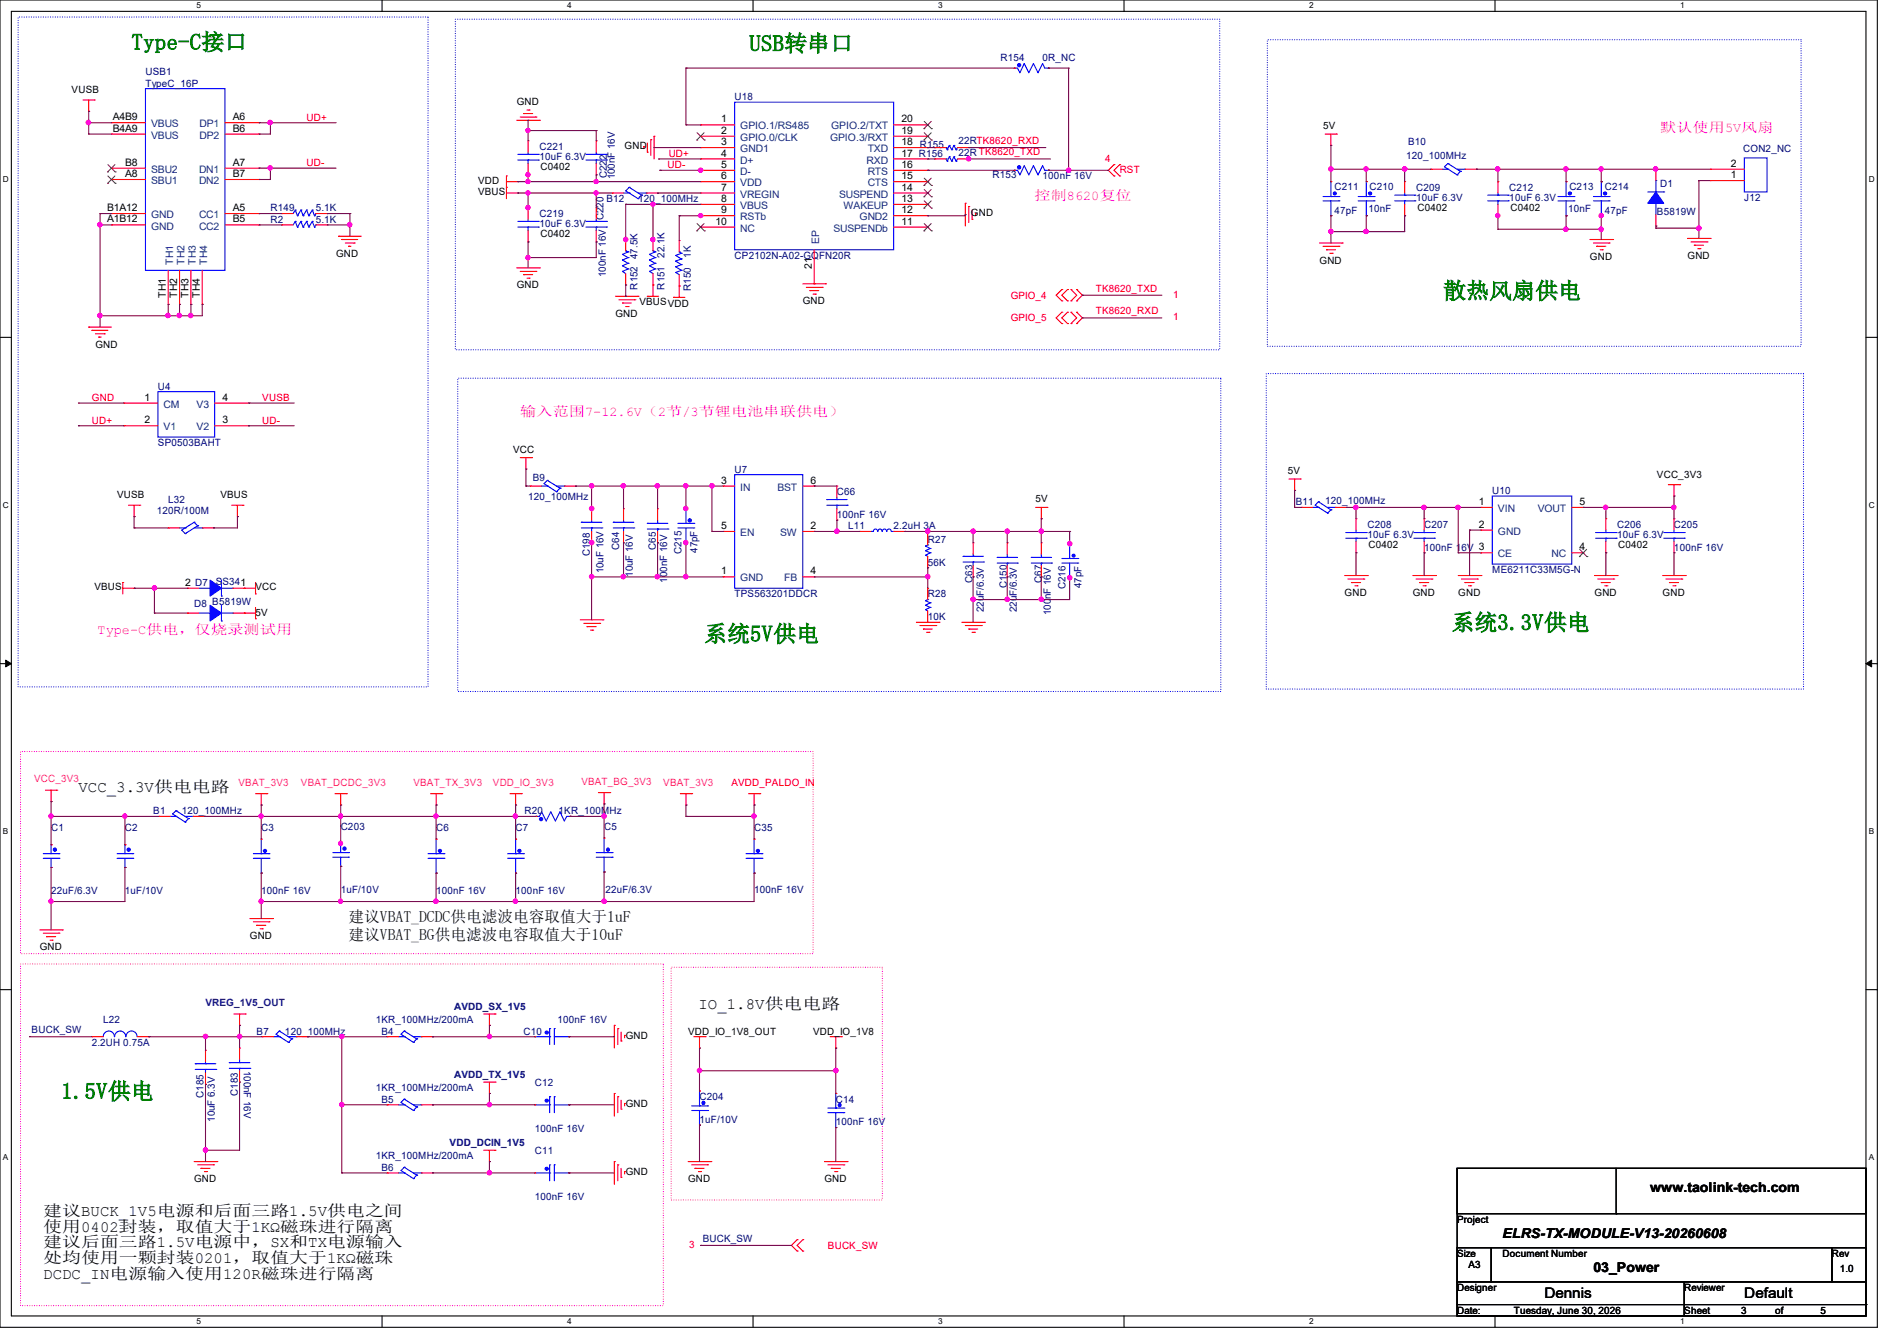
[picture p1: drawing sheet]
<svg xmlns="http://www.w3.org/2000/svg" width="297mm" height="210mm" viewBox="0 0 297 210" stroke-linecap="round" stroke-linejoin="round" font-family="sans-serif">
<defs><g id="words">
<g font-size="3.5" fill="#008000">
<text x="20.6" y="7.8">Type-C接口</text>
<text x="117.3" y="8">USB转串口</text>
<text x="226" y="46.7">散热风扇供电</text>
<text x="110.2" y="100.5">系统5V供电</text>
<text x="227.2" y="98.7">系统3.3V供电</text>
<text x="9.6" y="172.1">1.5V供电</text>
</g>
<g font-size="2.5">
<text x="12.3" y="124.1">VCC_3.3V供电电路</text>
<text x="54.6" y="144.4">建议VBAT_DCDC供电滤波电容取值大于1uF</text>
<text x="54.6" y="147.2">建议VBAT_BG供电滤波电容取值大于10uF</text>
<text x="109.3" y="158.1">IO_1.8V供电电路</text>
<text x="6.8" y="190.4">建议BUCK_1V5电源和后面三路1.5V供电之间</text>
<text x="6.8" y="192.9">使用0402封装，取值大于1KΩ磁珠进行隔离</text>
<text x="6.8" y="195.3">建议后面三路1.5V电源中，SX和TX电源输入</text>
<text x="6.8" y="197.8">处均使用一颗封装0201，取值大于1KΩ磁珠</text>
<text x="6.8" y="200.2">DCDC_IN电源输入使用120R磁珠进行隔离</text>
</g>
<g font-size="2.3">
<text x="241.8" y="203.3">Dennis</text>
<text x="273.1" y="203.3">Default</text>
</g>
<g font-size="2.1" fill="#f0f">
<text x="259.9" y="20.7">默认使用5V风扇</text>
<text x="162" y="31.3">控制8620复位</text>
<text x="81.4" y="65.1">输入范围7-12.6V（2节/3节锂电池串联供电）</text>
<text x="15.3" y="99.3">Type-C供电，仅烧录测试用</text>
</g>
<g font-size="2.1">
<text x="258.4" y="186.7">www.taolink-tech.com</text>
<text x="235.2" y="193.8">ELRS-TX-MODULE-V13-20260608</text>
<text x="249.5" y="199.2">03_Power</text>
</g>
<g font-size="1.6" fill="#000080">
<text x="22.8" y="11.8">USB1</text>
<text x="156.6" y="9.6">R154</text>
<text x="163.2" y="9.6">0R_NC</text>
<text x="22.8" y="13.5">TypeC_16P</text>
<text x="115" y="15.7">U18</text>
<text x="84.5" y="23.5">C221</text>
<text x="150.1" y="22.6">22RTK8620_RXD</text>
<text x="220.5" y="22.8">B10</text>
<text x="272.9" y="23.8">CON2_NC</text>
<text x="84.5" y="25.1">10uF 6.3V</text>
<text x="95" y="27.9" transform="rotate(-90 95 27.9)">C222</text>
<text x="96.3" y="28.1" transform="rotate(-90 96.3 28.1)">100nF 16V</text>
<text x="150.1" y="24.4">22R TK8620_TXD</text>
<text x="155.4" y="27.9">R153</text>
<text x="163.2" y="28.1">100nF 16V</text>
<text x="208.9" y="29.7">C211</text>
<text x="214.4" y="29.7">C210</text>
<text x="220.1" y="24.9">120_100MHz</text>
<text x="221.7" y="29.9">C209</text>
<text x="236.3" y="29.9">C212</text>
<text x="245.7" y="29.7">C213</text>
<text x="251.2" y="29.7">C214</text>
<text x="259.9" y="29.3">D1</text>
<text x="42.3" y="34.9">R2</text>
<text x="42.3" y="33.1">R149</text>
<text x="49.4" y="34.9">5.1K</text>
<text x="49.4" y="33.1">5.1K</text>
<text x="84.5" y="34">C219</text>
<text x="84.5" y="35.6">10uF 6.3V</text>
<text x="94.5" y="34.5" transform="rotate(-90 94.5 34.5)">C220</text>
<text x="95" y="31.7">B12</text>
<text x="99.9" y="31.7">120_100MHz</text>
<text x="208.9" y="33.4">47pF</text>
<text x="214.2" y="33.3">10nF</text>
<text x="221.7" y="31.5">10uF 6.3V</text>
<text x="236.3" y="31.5">10uF 6.3V</text>
<text x="245.5" y="33.3">10nF</text>
<text x="251.2" y="33.4">47pF</text>
<text x="259.4" y="33.6">B5819W</text>
<text x="273.1" y="31.5">J12</text>
<text x="99.8" y="40.6" transform="rotate(-90 99.8 40.6)">47.5K</text>
<text x="104.1" y="40.3" transform="rotate(-90 104.1 40.3)">22.1K</text>
<text x="108.2" y="40.3" transform="rotate(-90 108.2 40.3)">1K</text>
<text x="115" y="40.6">CP2102N-A02-GQFN20R</text>
<text x="94.8" y="43.4" transform="rotate(-90 94.8 43.4)">100nF 16V</text>
<text x="99.8" y="45.3" transform="rotate(-90 99.8 45.3)">R152</text>
<text x="104.1" y="45.3" transform="rotate(-90 104.1 45.3)">R151</text>
<text x="108.2" y="45.5" transform="rotate(-90 108.2 45.5)">R150</text>
<text x="24.7" y="61">U4</text>
<text x="24.7" y="69.9">SP0503BAHT</text>
<text x="83.4" y="75.4">B9</text>
<text x="115" y="74">U7</text>
<text x="131" y="77.6">C66</text>
<text x="233.6" y="77.3">U10</text>
<text x="24.6" y="80.6">120R/100M</text>
<text x="26.3" y="78.8">L32</text>
<text x="82.7" y="78.2">120_100MHz</text>
<text x="131" y="81.1">100nF 16V</text>
<text x="132.8" y="82.9">L11</text>
<text x="139.9" y="82.9">2.2uH 3A</text>
<text x="202.9" y="79.1">B11</text>
<text x="207.5" y="79">120_100MHz</text>
<text x="214.1" y="82.7">C208</text>
<text x="223" y="82.7">C207</text>
<text x="253.2" y="82.7">C206</text>
<text x="262.1" y="82.7">C205</text>
<text x="92.3" y="87.1" transform="rotate(-90 92.3 87.1)">C198</text>
<text x="94.5" y="89.8" transform="rotate(-90 94.5 89.8)">10uF 16V</text>
<text x="96.9" y="86.1" transform="rotate(-90 96.9 86.1)">C64</text>
<text x="102.7" y="86.1" transform="rotate(-90 102.7 86.1)">C65</text>
<text x="106.7" y="86.8" transform="rotate(-90 106.7 86.8)">C215</text>
<text x="109.2" y="86.6" transform="rotate(-90 109.2 86.6)">47pF</text>
<text x="145.2" y="85">R27</text>
<text x="145.2" y="88.6">56K</text>
<text x="214.1" y="84.3">10uF 6.3V</text>
<text x="223" y="86.2">100nF 16V 3</text>
<text x="233.6" y="89.8">ME6211C33M5G-N</text>
<text x="253.2" y="84.3">10uF 6.3V</text>
<text x="262.1" y="86.2">100nF 16V</text>
<text x="30.4" y="95.1">D8 B5819W</text>
<text x="33.8" y="91.6">S</text>
<text x="34.8" y="91.6">S341</text>
<text x="99.1" y="90.3" transform="rotate(-90 99.1 90.3)">10uF 16V</text>
<text x="104.4" y="91.2" transform="rotate(-90 104.4 91.2)">100nF 16V</text>
<text x="115" y="93.6">TPS563201DDCR</text>
<text x="145.2" y="93.6">R28</text>
<text x="152.3" y="91.2" transform="rotate(-90 152.3 91.2)">C63</text>
<text x="154.1" y="95.8" transform="rotate(-90 154.1 95.8)">22uF/6.3V</text>
<text x="157.6" y="92.1" transform="rotate(-90 157.6 92.1)">C150</text>
<text x="159.2" y="95.8" transform="rotate(-90 159.2 95.8)">22uF/6.3V</text>
<text x="163.1" y="91.2" transform="rotate(-90 163.1 91.2)">C67</text>
<text x="164.5" y="93.8" transform="rotate(-90 164.5 93.8)">nF 16V</text>
<text x="166.8" y="92.3" transform="rotate(-90 166.8 92.3)">C216</text>
<text x="169.3" y="92.1" transform="rotate(-90 169.3 92.1)">47pF</text>
<text x="145.2" y="97.1">10K</text>
<text x="164.5" y="96.4" transform="rotate(-90 164.5 96.4)">100</text>
<text x="8" y="130.2">C1</text>
<text x="19.6" y="130.2">C2</text>
<text x="24" y="127.5">B1</text>
<text x="28.4" y="127.5">120_100MHz</text>
<text x="40.9" y="130.2">C3</text>
<text x="53.3" y="130">C203</text>
<text x="68.3" y="130.2">C6</text>
<text x="80.7" y="130.2">C7</text>
<text x="82.1" y="127.5">R20</text>
<text x="87.5" y="127.5">1KR_100MHz</text>
<text x="94.6" y="130">C5</text>
<text x="118.1" y="130.2">C35</text>
<text x="8" y="140">22uF/6.3V</text>
<text x="19.6" y="140">1uF/10V</text>
<text x="40.9" y="140">100nF 16V</text>
<text x="53.3" y="139.8">1uF/10V</text>
<text x="68.3" y="140">100nF 16V</text>
<text x="80.7" y="140">100nF 16V</text>
<text x="94.8" y="139.8">22uF/6.3V</text>
<text x="118.1" y="139.8">100nF 16V</text>
<text x="5" y="161.8">BUCK_SW</text>
<text x="16.2" y="160.2">L22</text>
<text x="58.8" y="160.2">1KR_100MHz/200mA</text>
<text x="71.1" y="158.1">AVDD_SX_1V5</text>
<text x="87.3" y="160.2">100nF 16V</text>
<text x="14.4" y="163.8">2.2UH 0.75A</text>
<text x="38.2" y="167.7" transform="rotate(90 38.2 167.7)">100nF 16V</text>
<text x="40.2" y="162">B7</text>
<text x="44.6" y="162">120_100MHz</text>
<text x="59.7" y="162">B4</text>
<text x="82" y="162">C10</text>
<text x="31.9" y="171.9" transform="rotate(-90 31.9 171.9)">C185</text>
<text x="37.2" y="171.6" transform="rotate(-90 37.2 171.6)">C183</text>
<text x="58.8" y="170.9">1KR_100MHz/200mA</text>
<text x="59.7" y="172.7">B5</text>
<text x="71.1" y="168.8">AVDD_TX_1V5</text>
<text x="83.7" y="170">C12</text>
<text x="109.5" y="172.3">C204</text>
<text x="130.9" y="172.7">C14</text>
<text x="33.7" y="175.7" transform="rotate(-90 33.7 175.7)">10uF 6.3V</text>
<text x="70.4" y="179.5">VDD_DCIN_1V5</text>
<text x="83.7" y="177.3">100nF 16V</text>
<text x="109.5" y="175.9">1uF/10V</text>
<text x="130.9" y="176.2">100nF 16V</text>
<text x="58.8" y="181.6">1KR_100MHz/200mA</text>
<text x="59.7" y="183.3">B6</text>
<text x="83.7" y="180.7">C11</text>
<text x="83.7" y="188">100nF 16V</text>
<text x="110" y="194.5">BUCK_SW</text>
</g>
<g font-size="1.6">
<text x="11.2" y="14.6">VUSB</text>
<text x="80.9" y="16.4">GND</text>
<text x="17.7" y="18.8">A4B9</text>
<text x="17.7" y="20.6">B4A9</text>
<text x="36.4" y="20.6">B6</text>
<text x="36.4" y="18.8">A6</text>
<text x="97.8" y="23.3">GND</text>
<text x="112.9" y="19.2">1</text>
<text x="112.9" y="21">2</text>
<text x="112.9" y="22.7">3</text>
<text x="141.1" y="22.7">18 R155</text>
<text x="141.1" y="21">19</text>
<text x="141.1" y="19.2">20</text>
<text x="207.1" y="20.3">5V</text>
<text x="19.6" y="26">B8</text>
<text x="19.6" y="27.7">A8</text>
<text x="36.4" y="27.7">B7</text>
<text x="36.4" y="26">A7</text>
<text x="74.8" y="28.8">VDD</text>
<text x="84.6" y="26.7">C0402</text>
<text x="112.9" y="24.5">4</text>
<text x="112.9" y="26.3">5</text>
<text x="112.9" y="28.1">6</text>
<text x="112.9" y="29.8">7</text>
<text x="141.1" y="29.8">14</text>
<text x="141.1" y="28.1">15</text>
<text x="141.1" y="26.3">16</text>
<text x="141.1" y="24.5">17 R156</text>
<text x="271" y="27.9">1</text>
<text x="271" y="26.1">2</text>
<text x="16.8" y="34.8">A1B12</text>
<text x="16.8" y="33.1">B1A12</text>
<text x="36.4" y="34.8">B5</text>
<text x="36.4" y="33.1">A5</text>
<text x="74.8" y="30.6">VBUS</text>
<text x="112" y="35.2">10</text>
<text x="112.9" y="31.6">8</text>
<text x="112.9" y="33.4">9</text>
<text x="141.1" y="35.2">11</text>
<text x="141.1" y="33.4">12</text>
<text x="141.1" y="31.6">13</text>
<text x="152" y="33.8">GND</text>
<text x="221.9" y="33.1">C0402</text>
<text x="236.5" y="33.1">C0402</text>
<text x="52.6" y="40.2">GND</text>
<text x="84.6" y="37.2">C0402</text>
<text x="206.6" y="41.3">GND</text>
<text x="248.9" y="40.7">GND</text>
<text x="264.2" y="40.6">GND</text>
<text x="26" y="46.7" transform="rotate(-90 26 46.7)">TH1</text>
<text x="27.7" y="46.7" transform="rotate(-90 27.7 46.7)">TH2</text>
<text x="29.5" y="46.7" transform="rotate(-90 29.5 46.7)">TH3</text>
<text x="31.3" y="46.7" transform="rotate(-90 31.3 46.7)">TH4</text>
<text x="80.9" y="45.2">GND</text>
<text x="100.1" y="47.8">VBUSVDD</text>
<text x="125.7" y="47.7">GND</text>
<text x="127.1" y="42.1" transform="rotate(-90 127.1 42.1)">21</text>
<text x="96.4" y="49.6">GND</text>
<text x="14.9" y="54.4">GND</text>
<text x="22.6" y="62.7">1</text>
<text x="34.8" y="62.7">4</text>
<text x="22.6" y="66.3">2</text>
<text x="34.8" y="66.3">3</text>
<text x="80.3" y="71">VCC</text>
<text x="112.9" y="75.7">3</text>
<text x="126.9" y="75.7">6</text>
<text x="201.6" y="74.2">5V</text>
<text x="259.4" y="74.9">VCC_3V3</text>
<text x="18.3" y="78.1">VUSB</text>
<text x="34.5" y="78.1">VBUS</text>
<text x="112.9" y="82.8">5</text>
<text x="126.9" y="82.8">2</text>
<text x="162.1" y="78.6">5V</text>
<text x="231.5" y="79.1">1</text>
<text x="231.5" y="82.6">2</text>
<text x="247.3" y="79.1">5</text>
<text x="112.9" y="90">1</text>
<text x="126.9" y="90">4</text>
<text x="214.2" y="85.9">C0402</text>
<text x="247.3" y="86.2">4</text>
<text x="253.4" y="85.9">C0402</text>
<text x="14.8" y="92.5">VBUS</text>
<text x="29" y="91.7">2 D7</text>
<text x="40" y="92.5">VCC</text>
<text x="210.5" y="93.3">GND</text>
<text x="221.2" y="93.3">GND</text>
<text x="228.3" y="93.3">GND</text>
<text x="249.6" y="93.3">GND</text>
<text x="260.3" y="93.3">GND</text>
<text x="40" y="96.4">5V</text>
<text x="6.2" y="148.8">GND</text>
<text x="39.1" y="147.1">GND</text>
<text x="98" y="162.7">GND</text>
<text x="107.7" y="162">VDD_IO_1V8_OUT</text>
<text x="127.3" y="162">VDD_IO_1V8</text>
<text x="98" y="173.4">GND</text>
<text x="30.4" y="185.1">GND</text>
<text x="98" y="184">GND</text>
<text x="107.7" y="185.1">GND</text>
<text x="129.1" y="185.1">GND</text>
<text x="228.1" y="191.5">Project</text>
<text x="228.1" y="196.8">Size</text>
<text x="235.2" y="196.8">Document Number</text>
<text x="286.8" y="196.8">Rev</text>
<text x="228.1" y="202.2">Designer</text>
<text x="229.9" y="198.6">A3</text>
<text x="263.7" y="202.2">Reviewer</text>
<text x="288" y="199.1">1.0</text>
<text x="228.1" y="205.7">Date:</text>
<text x="237" y="205.7">Tuesday, June 30, 2026</text>
<text x="263.7" y="205.7">Sheet</text>
<text x="272.6" y="205.7">3</text>
<text x="277.9" y="205.7">of</text>
<text x="285" y="205.7">5</text>
</g>
<g font-size="1.6" fill="#004080">
<text x="23.7" y="19.9">VBUS</text>
<text x="23.7" y="21.7">VBUS</text>
<text x="31.2" y="21.7">DP2</text>
<text x="31.2" y="19.9">DP1</text>
<text x="115.9" y="20.3">GPIO.1/RS485</text>
<text x="115.9" y="22.1">GPIO.0/CLK</text>
<text x="115.9" y="23.8">GND1</text>
<text x="130" y="22.1">GPIO.3/RXT</text>
<text x="130.1" y="20.3">GPIO.2/TXT</text>
<text x="135.8" y="23.8">TXD</text>
<text x="23.7" y="27.1">SBU2</text>
<text x="23.7" y="28.8">SBU1</text>
<text x="31.2" y="28.8">DN2</text>
<text x="31.2" y="27.1">DN1</text>
<text x="115.9" y="25.6">D+</text>
<text x="115.9" y="27.4">D-</text>
<text x="115.9" y="29.2">VDD</text>
<text x="135.7" y="25.6">RXD</text>
<text x="135.8" y="29.2">CTS</text>
<text x="135.8" y="27.4">RTS</text>
<text x="23.7" y="35.9">GND</text>
<text x="23.7" y="34.2">GND</text>
<text x="31.2" y="35.9">CC2</text>
<text x="31.2" y="34.2">CC1</text>
<text x="115.9" y="30.9">VREGIN</text>
<text x="115.9" y="32.7">VBUS</text>
<text x="115.9" y="34.5">RSTb</text>
<text x="131.4" y="30.9">SUSPEND</text>
<text x="132" y="32.7">WAKEUP</text>
<text x="134.6" y="34.5">GND2</text>
<text x="27.1" y="41.4" transform="rotate(-90 27.1 41.4)">TH1</text>
<text x="28.9" y="41.4" transform="rotate(-90 28.9 41.4)">TH2</text>
<text x="30.6" y="41.4" transform="rotate(-90 30.6 41.4)">TH3</text>
<text x="32.4" y="41.4" transform="rotate(-90 32.4 41.4)">TH4</text>
<text x="115.9" y="36.3">NC</text>
<text x="128.2" y="38.2" transform="rotate(-90 128.2 38.2)">EP</text>
<text x="130.5" y="36.3">SUSPENDb</text>
<text x="25.6" y="63.8">CM</text>
<text x="30.8" y="63.8">V3</text>
<text x="25.6" y="67.4">V1</text>
<text x="30.8" y="67.4">V2</text>
<text x="115.9" y="76.8">IN</text>
<text x="121.7" y="76.8">BST</text>
<text x="115.9" y="83.9">EN</text>
<text x="122.1" y="83.9">SW</text>
<text x="234.5" y="80.2">VIN</text>
<text x="234.5" y="83.7">GND</text>
<text x="240.7" y="80.2">VOUT</text>
<text x="234.5" y="87.3">CE</text>
<text x="242.9" y="87.3">NC</text>
<text x="115.9" y="91.1">GND</text>
<text x="122.8" y="91.1">FB</text>
</g>
<g font-size="1.6" fill="#f00">
<text x="48" y="18.9">UD+</text>
<text x="48" y="26">UD-</text>
<text x="104.5" y="26.3">UD-</text>
<text x="104.7" y="24.6">UD+</text>
<text x="173" y="25.4">4</text>
<text x="175.3" y="27.1">RST</text>
<text x="158.2" y="46.8">GPIO_4</text>
<text x="171.6" y="45.7">TK8620_TXD</text>
<text x="183.7" y="46.6">1</text>
<text x="158.2" y="50.3">GPIO_5</text>
<text x="171.6" y="49.2">TK8620_RXD</text>
<text x="183.7" y="50.2">1</text>
<text x="14.4" y="62.8">GND</text>
<text x="41.1" y="62.8">VUSB</text>
<text x="14.4" y="66.3">UD+</text>
<text x="41.1" y="66.3">UD-</text>
<text x="114.5" y="123.1">AVDD_PALDO_IN</text>
<text x="107.9" y="195.4">3</text>
<text x="129.6" y="195.6">BUCK_SW</text>
</g>
<g font-size="1.6" fill="#ff8000">
<text x="5.3" y="122.5">VCC_3V3</text>
<text x="37.3" y="123.1">VBAT_3V3</text>
<text x="47.1" y="123.1">VBAT_DCDC_3V3</text>
<text x="64.7" y="123.1">VBAT_TX_3V3</text>
<text x="77.2" y="123.1">VDD_IO_3V3</text>
<text x="91" y="122.9">VBAT_BG_3V3</text>
<text x="103.8" y="123.1">VBAT_3V3</text>
</g>
<text font-size="1.6" fill="#400080" x="32.2" y="157.6">VREG_1V5_OUT</text>
<g font-size="1.3">
<text x="30.8" y="1.3">5</text>
<text x="88.8" y="1.3">4</text>
<text x="146.9" y="1.3">3</text>
<text x="205" y="1.3">2</text>
<text x="263.1" y="1.3">1</text>
<text x=".5" y="28.4">D</text>
<text x="292.6" y="28.4">D</text>
<text x=".5" y="79.5">C</text>
<text x="292.6" y="79.5">C</text>
<text x=".5" y="130.6">B</text>
<text x="292.6" y="130.6">B</text>
<text x=".5" y="181.7">A</text>
<text x="292.6" y="181.7">A</text>
<text x="30.8" y="207.4">5</text>
<text x="88.8" y="207.4">4</text>
<text x="146.9" y="207.4">3</text>
<text x="205" y="207.4">2</text>
<text x="263.1" y="207.4">1</text>
</g>
</g></defs>
<g fill="none" stroke="#000" stroke-width=".17">
<path d="M0 0h293.9v207.9h-293.9zM1.8 1.8h290.3v204.3h-290.3zM59.8 0v1.8M117.9 0v1.8M176 0v1.8M234.1 0v1.8M0 52.8h1.8M292.1 52.8h1.8M0 103.9h1.8M292.1 103.9h1.8M0 155h1.8M292.1 155h1.8"/>
<path d="M228.1 183h64v7.1h-64zM228.1 183h64v23.1h-64zM228.1 195.4h5.4v5.3h-5.4zM233.5 195.4h53.3v5.3h-53.3zM253 190.1h.1M253 183v7.1M286.8 195.4h5.3v5.3h-5.3zM59.8 206.1v1.8M117.9 206.1v1.8M176 206.1v1.8M228.1 200.7h35.6v5.4h-35.6zM228.1 204.3h64"/>
<path d="M234.1 206.1v1.8M263.7 200.7h28.4v5.4h-28.4zM292.1 204.3h.1"/>
</g>
<path d="M.9 103.4l.9 .5-.9 .5zM292.1 103.9l.9-.5v1z" fill="#000"/>
<path d="M.9 103.4l.9 .5-.9 .5zM292.1 103.9l.9-.5v1z" fill="none" stroke="#000" stroke-width=".16"/>
<path d="M3.2 117.7h124.1v31.7h-124.1zM3.2 151h100.6v53.5h-100.6zM105.1 151.5h33v36.4h-33z" fill="none" stroke="#f0f" stroke-width=".17" stroke-dasharray="0 .3"/>
<path d="M2.8 2.7h64.2v104.9h-64.2zM71.3 3h119.7v51.8h-119.7zM198.4 6.2h83.6v48h-83.6zM71.7 59.2h119.4v49.1h-119.4zM198.2 58.5h84.2v49.4h-84.2z" fill="none" stroke="#00f" stroke-width=".17" stroke-dasharray="0 .3"/>
<g fill="none" stroke="#f00" stroke-width=".17">
<path d="M13 15.7h1.8M13.9 17.4h.1M13.9 15.7v1.7M14.8 15.7h.1M80.9 18.8h3.6M81.4 18.3h2.5M82 17.8h.1M82 17.8h1.4M82.5 17.2h.3M82.8 17.2h.1M83.9 18.3h.1M84.5 18.8h.1"/>
<path d="M53 37h.1M53 37h3.6M53.5 37.5h.1M53.5 37.5h2.5M54.1 38.1h1.4M54.6 38.6h.1M54.6 38.6h.3M55.5 38.1h.1M79.3 29.3h.1M79.3 27.6h.1M79.3 30.2h1.8M79.3 27.6v3.5"/>
<path d="M79.3 28.4h1.8M81.1 30.2h.1M81.1 28.4h.1M100.8 22.9h.1M100.8 22.9v.4M101.3 23.8h.1M101.3 22.4v1.4M101.9 21.9h.1M101.9 21.9v2.4M102.4 21.3h.1M102.4 21.3v3.6M151.1 31.8h.1"/>
<path d="M151.1 31.8v3.6M151.7 32.3h.1M151.7 32.3v2.5M152.2 34.3h.1M152.2 32.9v1.4M152.7 33.4h.1M152.7 33.4v.4M174.4 25.8h.1M174.4 27.6h.1M174.4 25.8l-.9 .9 .9 .9M175.3 27.6h.1M175.3 25.8h.1"/>
<path d="M175.3 25.8l-.9 .9 .9 .9M206.6 38.1h3.5M207.1 38.6h2.5M207.5 21h1.8M207.7 39.1h.1M207.7 39.1h1.4M208.2 39.7h.4M208.4 22.8h.1M208.4 21v1.8M208.6 39.7h.1M209.3 21h.1M209.6 38.6h.1"/>
<path d="M210.1 38.1h.1M248.9 37.5h3.6M249.5 38.1h2.4M250 38.6h.1M250 38.6h1.4M250.5 39.1h.4M250.9 39.1h.1M251.9 38.1h.1M252.5 37.5h.1M264.2 37.3h3.6M264.8 37.9h2.5M265.3 38.4h.1"/>
<path d="M265.3 38.4h1.4M265.8 38.9h.3M266.1 38.9h.1M267.3 37.9h.1M267.8 37.3h.1M13.9 51.2h.1M13.9 51.2h3.5M14.4 51.7h.1M14.4 51.7h2.5M14.9 52.3h1.4M15.5 52.8h.1M15.5 52.8h.3"/>
<path d="M16.3 52.3h.1M80.9 42h3.6M81.4 42.5h2.5M82 43h.1M82 43h1.4M82.5 43.6h.3M82.8 43.6h.1M83.9 42.5h.1M84.5 42h.1M96.4 46.4h3.5M96.9 46.9h2.5M97.5 47.5h.1"/>
<path d="M97.5 47.5h1.3M98 48h.3M98.3 48h.1M99.4 46.9h.1M99.9 46.4h.1M101.3 46.4h.1M101.3 46.4h1.8M102.2 44.6h.1M102.2 44.6v1.8M105.5 46.6h.1M105.5 46.6h1.7M106.3 44.8h.1"/>
<path d="M106.3 44.8v1.8M125.7 44.4h3.5M126.2 45h2.5M126.8 45.5h.1M126.8 45.5h1.4M127.3 46.1h.4M127.7 46.1h.1M128.7 45h.1M129.2 44.4h.1M166.2 45.3h.1M166.2 47.1h.1M166.2 48.9h.1"/>
<path d="M166.2 50.7h.1M166.2 45.3l-.8 .9 .8 .9M166.2 48.9l-.8 .9 .8 .9M167.1 47.1h.1M167.1 45.3h.1M167.1 50.7h.1M167.1 48.9h.1M167.1 45.3l-.9 .9 .9 .9M167.1 48.9l-.9 .9 .9 .9M167.7 47.1h.1M167.7 45.3h.1M167.7 50.7h.1"/>
<path d="M167.7 48.9h.1M167.7 45.3l.9 .9-.9 .9M167.7 48.9l.9 .9-.9 .9M168.6 45.3h.1M168.6 47.1h.1M168.6 48.9h.1M168.6 50.7h.1M168.6 45.3l.9 .9-.9 .9M168.6 48.9l.9 .9-.9 .9M20.1 79.1h1.8M21 79.1v1.8M21.9 79.1h.1"/>
<path d="M36.3 79.1h1.8M37.2 79.1v1.8M38.1 79.1h.1M81.4 71.7h1.8M82.3 73.4h.1M82.3 71.7v1.7M83.2 71.7h.1M162.1 79.5h1.8M163 79.5v1.7M163.9 79.5h.1M201.8 75h1.8M202.7 76.8h.1"/>
<path d="M202.7 75v1.8M203.6 75h.1M261.2 75.9h1.8M262.1 77.7h.1M262.1 75.9v1.8M263 75.9h.1M19.2 91.2h.1M19.2 92.1h1.8M19.2 91.2v1.8M21 80.9h.1M21 92.1h.1M37.2 80.9h.1"/>
<path d="M38.2 92.1h.1M38.2 96h.1M38.2 92.1h1.8M38.2 96h1.8M40 93h.1M40 96.9h.1M40 91.2v1.8M40 95.1v1.8M90.8 97.1h3.6M91.4 97.6h2.5M91.9 98.1h.1M91.9 98.1h1.4"/>
<path d="M92.5 98.7h.3M92.8 98.7h.1M93.9 97.6h.1M94.4 97.1h.1M143.5 97.5h3.5M144 98h2.5M144.6 98.5h.1M144.6 98.5h1.4M145.1 99h.4M145.5 99h.1M146.5 98h.1M147 97.5h.1"/>
<path d="M150.6 97.5h3.5M151.1 98h2.5M151.7 98.5h.1M151.7 98.5h1.4M152.2 99h.4M152.6 99h.1M153.6 98h.1M154.1 97.5h.1M163 81.2h.1M210.5 90.1h3.6M211 90.7h2.5M211.6 91.2h.1"/>
<path d="M211.6 91.2h1.4M212.1 91.7h.4M212.5 91.7h.1M213.5 90.7h.1M214.1 90.1h.1M221.2 90.1h3.5M221.7 90.7h2.5M222.2 91.2h.1M222.2 91.2h1.5M222.8 91.7h.3M223.1 91.7h.1M224.2 90.7h.1"/>
<path d="M224.7 90.1h.1M228.3 90.1h3.6M228.8 90.7h2.5M229.4 91.2h.1M229.4 91.2h1.4M229.9 91.7h.4M230.3 91.7h.1M231.3 90.7h.1M231.9 90.1h.1M249.6 90.1h3.6M250.1 90.7h2.5M250.7 91.2h.1"/>
<path d="M250.7 91.2h1.4M251.2 91.7h.4M251.6 91.7h.1M252.6 90.7h.1M253.2 90.1h.1M260.3 90.1h3.6M260.8 90.7h2.5M261.4 91.2h.1M261.4 91.2h1.4M261.9 91.7h.4M262.3 91.7h.1M263.3 90.7h.1"/>
<path d="M263.9 90.1h.1M7.1 123.7h1.8M8 125.5h.1M8 123.7v1.8M8.9 123.7h.1M40 124.3h1.8M40.9 126.1h.1M40.9 124.3v1.8M41.8 124.3h.1M52.5 124.3h1.7M53.3 126.1h.1M53.3 124.3v1.8"/>
<path d="M54.2 124.3h.1M67.4 124.3h1.8M68.3 126.1h.1M68.3 124.3v1.8M69.2 124.3h.1M79.8 124.3h1.8M80.7 126.1h.1M80.7 124.3v1.8M81.6 124.3h.1M93.7 124.1h1.8M94.6 125.9h.1M94.6 124.1v1.8"/>
<path d="M95.5 124.1h.1M106.5 124.3h1.8M107.4 126.1h.1M107.4 124.3v1.8M108.3 124.3h.1M117.2 124.3h1.8M118.1 126.1h.1M118.1 124.3v1.8M119 124.3h.1M6.2 145.6h3.6M6.8 146.1h2.4M7.3 146.7h.1"/>
<path d="M7.3 146.7h1.4M7.8 147.2h.4M8.2 147.2h.1M9.2 146.1h.1M9.8 145.6h.1M36.6 158.8h1.8M37.5 158.8v1.8M38.4 158.8h.1M39.1 143.8h3.6M39.7 144.4h2.4M40.2 144.9h.1M40.2 144.9h1.4"/>
<path d="M40.7 145.5h.4M41.1 145.5h.1M42.1 144.4h.1M42.7 143.8h.1M75.7 158.8h1.8M76.6 158.8v1.8M77.5 158.8h.1M37.5 160.6h.1M75.7 169.5h1.8M76.6 160.6h.1M76.6 171.2h.1M76.6 169.5v1.7"/>
<path d="M77.5 169.5h.1M96.2 160.6h.1M96.2 171.2h.1M96.2 160.6v3.5M96.2 171.2v3.6M96.7 161.1h.1M96.7 171.7h.1M96.7 161.1v2.5M96.7 171.7v2.5M97.2 163h.1M97.2 173.7h.1M97.2 161.6v1.4"/>
<path d="M97.2 172.3v1.4M97.8 162.1h.1M97.8 172.8h.1M97.8 162.1v.4M97.8 172.8v.4M108.6 162.3h1.8M109.5 164.1h.1M109.5 162.3v1.8M110.4 162.3h.1M130 162.3h1.7M130.9 164.1h.1M130.9 162.3v1.8"/>
<path d="M131.7 162.3h.1M30.4 181.9h3.6M30.9 182.4h2.5M31.5 183h.1M31.5 183h1.4M32 183.5h.3M32.3 183.5h.1M33.4 182.4h.1M34 181.9h.1M75.7 180.1h1.8M76.6 181.9h.1M76.6 180.1v1.8"/>
<path d="M77.5 180.1h.1M96.2 181.9h.1M96.2 181.9v3.6M96.7 182.4h.1M96.7 182.4v2.5M97.2 184.4h.1M97.2 183v1.4M97.8 183.5h.1M97.8 183.5v.4M107.7 181.9h3.6M108.3 182.4h2.5M108.8 183h.1"/>
<path d="M108.8 183h1.4M109.3 183.5h.4M109.7 183.5h.1M110.8 182.4h.1M111.3 181.9h.1M124.8 194.1h.1M124.8 195.9h.1M124.8 194.1l-.9 .9 .9 .9M125.7 195.9h.1M125.7 194.1h.1M125.7 194.1l-.9 .9 .9 .9M129.1 181.9h3.5"/>
<path d="M129.6 182.4h2.5M130.1 183h.1M130.1 183h1.5M130.7 183.5h.3M131 183.5h.1M132.1 182.4h.1M132.6 181.9h.1"/>
</g>
<path d="M39.7 134.4h2.4M39.7 133.7h2.4M40.9 133.7h.1M40.9 136.7h.1M40.9 131.4v2.3M40.9 134.4v2.3M42.1 134.4h.1M42.1 133.7h.1" fill="none" stroke="#00f" stroke-width=".17"/>
<circle cx="41.5" cy="133.3" r=".24" fill="#00f"/>
<g fill="none" stroke="#00f" stroke-width=".17">
<path d="M233.6 77.7h12.5v10.6h-12.5zM28.1 82.7h.9M29 83.6h.1M29 82.7h.1M30.4 81.8h.1M30.4 81.8l-2 1.2 .6 .6M30.4 81.8l.5 .5M30.4 82.7h1.3M30.9 82.3h.1M30.9 82.3l-1.9 1.3M31.1 92.1h1.8M31.7 82.7h.1"/>
<path d="M32.9 92.1h.1M34.7 93.3h.1M34.7 90.8v2.5M34.7 92.1h1.7M36.4 92.1h.1M91 81.8h.1M91 82.7h3.2M91 81.8h3.2M92.6 81.8h.1M92.6 82.7h.1M92.6 81.4v.4M92.6 82.7v.5"/>
<path d="M94.2 82.7h.1M161.5 87.3h.1M161.5 87.3h3.1M161.5 88.2h3.1M163 88.2h.1M163 87.3h.1M163 86.8v.5M163 88.2v.4M164.6 88.2h.1M26.7 127.8h.9M27.6 127h.1M27.6 127.8h.1"/>
<path d="M27.6 127l-.6 .5 2 1.2M27.6 127l1.9 1.2M29 128.7h.1M29 127.8h1.2M29.5 128.2h.1M29.5 128.2l-.5 .5M30.2 127.8h.1M62.4 162.3h.9M63.3 161.5h.1M63.3 162.3h.1M63.3 161.5l-.5 .5 1.9 1.2M63.3 161.5l1.9 1.2"/>
<path d="M64.7 163.2h.1M64.7 162.3h1.3M65.2 162.7h.1M65.2 162.7l-.5 .5M66 162.3h.1"/>
<circle cx="41.5" cy="133.3" r=".24"/>
</g>
<g fill="none" stroke="#f00" stroke-width=".17">
<path d="M92.6 79.7h.1M92.6 79.7v1.7M231.9 79.5h.1M231.9 79.5h1.7M246.1 79.5h1.8M247.9 79.5h.1M26.3 82.7h.1M26.3 82.7h1.8M31.7 82.7h1.7M33.4 82.7h.1M92.6 85h.1M92.6 83.2v1.8"/>
<path d="M163 90.3h.1M163 85h.1M163 85v1.8M163 88.6v1.7M231.9 83h.1M231.9 86.6h.1M231.9 83h1.7M231.9 86.6h1.7M246.1 86.6h1.8M247.9 86.6h.1M24.9 127.8h.1M24.9 127.8h1.8"/>
<path d="M30.2 127.8h1.8M32 127.8h.1M40.9 131.4h.1M40.9 136.7h.1M60.6 162.3h.1M60.6 162.3h1.8M66 162.3h1.7M67.7 162.3h.1"/>
</g>
<path d="M247.3 87.2h.1M247.3 86l1.2 1.2M248.4 86l-1.1 1.2M248.5 87.2h.1" fill="none" stroke="#804000" stroke-width=".16"/>
<path d="M32.9 90.8l1.8 1.3-1.8 1.2z" fill-rule="evenodd" fill="#00f"/>
<path d="M107.4 79.7v2.3M32.9 90.8l1.8 1.3-1.8 1.2zM106.1 82.7h2.5M106.1 82h2.5M107.4 82h.1M107.4 85h.1M107.4 82.7v2.3M108.6 82.7h.1M108.6 82h.1" fill="none" stroke="#00f" stroke-width=".17"/>
<path d="M29.3 92.1h.1M29.3 92.1h1.8M36.4 92.1h1.8M38.2 92.1h.1" fill="none" stroke="#f00" stroke-width=".17"/>
<circle cx="108" cy="81.5" r=".25" fill="#00f"/>
<g fill="none" stroke="#00f" stroke-width=".17">
<path d="M101.7 39.8h.1M101.7 39.8l.9 .5M102.2 39.3h.1M102.2 39.3l.4 .2M102.6 39.5h.1M102.6 39.5l-.9 .3M148.1 23.1h.1M148.1 23.1l.2 .4M148.3 23.5h.1M148.6 22.8h.1M148.6 22.8l.4 .7M148.6 22.8l-.3 .7"/>
<path d="M149 23.5h.1M149.4 22.8h.1M149.4 22.8l.3 .7M149.4 22.8l-.4 .7M149.7 23.5h.1M149.9 23.1l-.2 .4M101.7 42.5h.1M101.7 41.6h.1M101.7 40.7h.1M101.7 42.5l.5 .3M101.7 41.6l.9 .5M101.7 40.7l.9 .5"/>
<path d="M102.6 42.1h.1M102.6 41.2h.1M102.6 40.3h.1M102.6 42.1l-.9 .4M102.6 41.2l-.9 .4M102.6 40.3l-.9 .4M83.7 162.3h2.4M86.1 161.1h.1M86.1 162.3h.1M86.1 161.1v2.5M86.8 161.1h.1M86.8 161.1v2.5"/>
<path d="M86.8 162.3h2.3M89.1 162.3h.1"/>
<circle cx="108" cy="81.5" r=".25"/>
</g>
<path d="M102.2 37.5h.1M102.2 37.5v1.8M146.3 23.1h.1M146.3 23.1h1.8M149.9 23.1h1.8M151.7 23.1h.1M102.2 44.6h.1M102.2 42.8v1.8M107.4 79.7h.1M107.4 85h.1" fill="none" stroke="#f00" stroke-width=".17"/>
<circle cx="85.6" cy="161.7" r=".24" fill="#00f"/>
<g fill="none" stroke="#00f" stroke-width=".17">
<path d="M207.1 31.5h2.5M207.1 30.8h2.5M208.4 30.8h.1M208.4 33.8h.1M208.4 28.4v2.4M208.4 31.5v2.3M209.6 31.5h.1M209.6 30.8h.1"/>
<circle cx="85.6" cy="161.7" r=".24"/>
</g>
<path d="M83.7 162.3h.1M89.1 162.3h.1" fill="none" stroke="#f00" stroke-width=".17"/>
<circle cx="209" cy="30.3" r=".23" fill="#00f"/>
<g fill="none" stroke="#00f" stroke-width=".17">
<path d="M67 134.4h2.5M67 133.7h2.5M68.3 133.7h.1M68.3 136.7h.1M68.3 131.4v2.3M68.3 134.4v2.3M69.5 134.4h.1M69.5 133.7h.1M35.9 166.4h.1M35.9 166.4h3.2M35.9 167.3h3.2M37.5 167.3h.1"/>
<path d="M37.5 166.4h.1M37.5 165.9v.5M37.5 167.3v.4M39.1 167.3h.1"/>
<circle cx="209" cy="30.3" r=".23"/>
</g>
<path d="M208.4 28.4h.1M208.4 33.8h.1M37.5 169.5h.1M37.5 164.1h.1M37.5 164.1v1.8M37.5 167.7v1.8" fill="none" stroke="#f00" stroke-width=".17"/>
<circle cx="68.9" cy="133.3" r=".24" fill="#00f"/>
<g fill="none" stroke="#00f" stroke-width=".17">
<path d="M166.2 88.2h2.5M166.2 87.5h2.5M167.5 87.5h.1M167.5 90.5h.1M167.5 85.2v2.3M167.5 88.2v2.3M168.7 88.2h.1M168.7 87.5h.1"/>
<circle cx="68.9" cy="133.3" r=".24"/>
</g>
<path d="M68.3 131.4h.1M68.3 136.7h.1" fill="none" stroke="#f00" stroke-width=".17"/>
<circle cx="168.1" cy="87" r=".23" fill="#00f"/>
<g fill="none" stroke="#00f" stroke-width=".17">
<path d="M83.9 127.8h.1M83.9 127.8h.6l.3-.7 .7 1.5 .7-1.5 .8 1.5 .7-1.5 .6 1.5 .4-.8h.5M89.2 127.8h.1"/>
<circle cx="168.1" cy="87" r=".23"/>
</g>
<path d="M167.5 85.2h.1M167.5 90.5h.1" fill="none" stroke="#f00" stroke-width=".17"/>
<circle cx="84.7" cy="128.3" r=".25" fill="#00f"/>
<g fill="none" stroke="#00f" stroke-width=".17">
<path d="M97.5 39.8h.1M97.5 39.8l.8 .5M98 39.3h.1M98 39.3l.3 .2M98.3 39.5h.1M98.3 39.5l-.8 .3M148.1 24.9h.1M148.1 24.9l.2 .3M148.3 25.2h.1M148.6 24.6h.1M148.6 24.6l.4 .6M148.6 24.6l-.3 .6"/>
<path d="M149 25.2h.1M149.4 24.6h.1M149.4 24.6l.3 .6M149.4 24.6l-.4 .6M149.7 25.2h.1M149.9 24.9l-.2 .3M97.5 42.5h.1M97.5 41.6h.1M97.5 40.7h.1M97.5 42.5l.5 .3M97.5 41.6l.8 .5M97.5 40.7l.8 .5"/>
<path d="M98.3 42.1h.1M98.3 41.2h.1M98.3 40.3h.1M98.3 42.1l-.8 .4M98.3 41.2l-.8 .4M98.3 40.3l-.8 .4M79.5 134.4h2.5M79.5 133.7h2.5M80.7 133.7h.1M80.7 136.7h.1M80.7 131.4v2.3M80.7 134.4v2.3"/>
<path d="M82 134.4h.1M82 133.7h.1M62.4 183.7h.9M63.3 182.8h.1M63.3 183.7h.1M63.3 182.8l-.5 .5 1.9 1.3M63.3 182.8l1.9 1.2M64.7 184.6h.1M64.7 183.7h1.3M65.2 184h.1M65.2 184l-.5 .6M66 183.7h.1"/>
<circle cx="84.7" cy="128.3" r=".25"/>
</g>
<g fill="none" stroke="#f00" stroke-width=".17">
<path d="M98 37.5h.1M98 37.5v1.8M146.3 24.9h.1M146.3 24.9h1.8M149.9 24.9h1.8M151.7 24.9h.1M98 44.6h.1M98 42.8v1.8M83.9 127.8h.1M89.2 127.8h.1M60.6 183.7h.1M60.6 183.7h1.8"/>
<path d="M66 183.7h1.7M67.7 183.7h.1"/>
</g>
<circle cx="81.3" cy="133.3" r=".24" fill="#00f"/>
<g fill="none" stroke="#00f" stroke-width=".17">
<path d="M81.1 35.6h3.2M81.1 34.7h3.2M82.7 34.7h.1M82.7 35.6h.1M82.7 34.3v.4M82.7 35.6v.5M84.3 35.6h.1M84.3 34.7h.1M96 81.8h.1M96 82.7h3.2M96 81.8h3.2M97.6 81.8h.1"/>
<path d="M97.6 82.7h.1M97.6 81.4v.4M97.6 82.7v.5M99.2 82.7h.1M260.5 84.3h3.2M260.5 83.4h3.2M262.1 83.4h.1M262.1 84.3h.1M262.1 83v.4M262.1 84.3v.5M263.7 84.3h.1M263.7 83.4h.1"/>
<path d="M52.1 134.2h2.5M52.1 133.5h2.5M53.3 132.1h.1M53.3 135.7h.1M53.3 132.1v1.4M53.3 134.2v1.5M54.6 134.2h.1M54.6 133.5h.1M30.6 166.6h.1M30.6 167.5h3.2M30.6 166.6h3.2M32.2 166.6h.1"/>
<path d="M32.2 167.5h.1M32.2 166.2v.4M32.2 167.5v.5M33.8 167.5h.1"/>
<circle cx="81.3" cy="133.3" r=".24"/>
</g>
<g fill="none" stroke="#f00" stroke-width=".17">
<path d="M82.7 32.6h.1M82.7 37.9h.1M82.7 32.6v1.7M82.7 36.1v1.8M97.6 79.7h.1M97.6 79.7v1.7M97.6 85h.1M97.6 83.2v1.8M262.1 81.2h.1M262.1 86.6h.1M262.1 81.2v1.8M262.1 84.8v1.8"/>
<path d="M80.7 131.4h.1M80.7 136.7h.1M32.2 164.5h.1M32.2 169.8h.1M32.2 164.5v1.7M32.2 168v1.8"/>
</g>
<circle cx="53.9" cy="132.9" r=".25" fill="#00f"/>
<g fill="none" stroke="#00f" stroke-width=".17">
<path d="M83.7 183.7h2.4M86.1 182.4h.1M86.1 183.7h.1M86.1 182.4v2.5M86.8 182.4h.1M86.8 182.4v2.5M86.8 183.7h2.3M89.1 183.7h.1"/>
<circle cx="53.9" cy="132.9" r=".25"/>
</g>
<path d="M53.3 132.1h.1M53.3 135.7h.1" fill="none" stroke="#f00" stroke-width=".17"/>
<circle cx="85.6" cy="183" r=".24" fill="#00f"/>
<g fill="none" stroke="#00f" stroke-width=".17">
<path d="M116.8 134.4h2.5M116.8 133.7h2.5M118.1 133.7h.1M118.1 136.7h.1M118.1 131.4v2.3M118.1 134.4v2.3M119.3 134.4h.1M119.3 133.7h.1M16.2 162.3a.87 .87 0 0 1 .8-.8 .87 .87 0 0 1 .9 .8M17.9 162.3a.87 .87 0 0 1 .9-.8 .87 .87 0 0 1 .9 .8M19.7 162.3a.87 .87 0 0 1 .9-.8 .87 .87 0 0 1 .9 .8"/>
<circle cx="85.6" cy="183" r=".24"/>
</g>
<path d="M14.4 162.3h.1M14.4 162.3h1.8M21.5 162.3h1.8M23.3 162.3h.1M83.7 183.7h.1M89.1 183.7h.1" fill="none" stroke="#f00" stroke-width=".17"/>
<circle cx="118.7" cy="133.3" r=".24" fill="#00f"/>
<g fill="none" stroke="#00f" stroke-width=".17">
<path d="M91.7 35.6h3.3M91.7 34.7h3.3M93.3 34.7h.1M93.3 35.6h.1M93.3 34.3v.4M93.3 35.6v.5M95 35.6h.1M95 34.7h.1M232.9 31.5h3.2M232.9 30.6h3.2M234.5 30.6h.1M234.5 31.5h.1"/>
<path d="M234.5 30.2v.4M234.5 31.5v.5M236.1 31.5h.1M236.1 30.6h.1M249.8 84.3h3.2M249.8 83.4h3.2M251.4 83.4h.1M251.4 84.3h.1M251.4 83v.4M251.4 84.3v.5M253 84.3h.1M253 83.4h.1"/>
<path d="M129.6 174.2h2.5M129.6 173.5h2.5M130.9 173.5h.1M130.9 176.6h.1M130.9 171.2v2.3M130.9 174.2v2.4M132.1 174.2h.1M132.1 173.5h.1"/>
<circle cx="118.7" cy="133.3" r=".24"/>
</g>
<g fill="none" stroke="#f00" stroke-width=".17">
<path d="M93.3 32.6h.1M93.3 37.9h.1M93.3 32.6v1.7M93.3 36.1v1.8M234.5 28.4h.1M234.5 33.8h.1M234.5 28.4v1.8M234.5 32v1.8M251.4 81.2h.1M251.4 86.6h.1M251.4 81.2v1.8M251.4 84.8v1.8"/>
<path d="M118.1 131.4h.1M118.1 136.7h.1"/>
</g>
<circle cx="131.5" cy="173" r=".24" fill="#00f"/>
<g fill="none" stroke="#00f" stroke-width=".17">
<path d="M101.3 82h.1M101.3 82h3.3M101.3 82.8h3.3M103 82.8h.1M103 82h.1M103 81.4v.6M103 82.8v.4M104.6 82.8h.1M144.9 87h.1M144.9 86.2h.1M144.9 85.5h.1M144.9 87l.3 .1"/>
<path d="M144.9 86.2l.7 .4M144.9 85.5l.7 .4M145.2 85.3h.1M145.2 85.3l-.3 .2M145.6 86.6h.1M145.6 85.9h.1M145.6 86.6l-.7 .4M145.6 85.9l-.7 .3M108.3 173.9h2.5M108.3 173.2h2.5M109.5 173.2h.1M109.5 176.2h.1"/>
<path d="M109.5 170.9v2.3M109.5 173.9v2.3M110.8 173.9h.1M110.8 173.2h.1"/>
<circle cx="131.5" cy="173" r=".24"/>
</g>
<path d="M103 79.7h.1M103 79.7v1.7M103 85h.1M103 83.2v1.8M145.2 88.9h.1M145.2 83.6h.1M145.2 83.6v1.7M145.2 87.1v1.8M130.9 171.2h.1M130.9 176.6h.1" fill="none" stroke="#f00" stroke-width=".17"/>
<circle cx="110.1" cy="172.7" r=".24" fill="#00f"/>
<g fill="none" stroke="#00f" stroke-width=".17">
<path d="M243.9 31.5h2.5M243.9 30.8h2.5M245.2 30.8h.1M245.2 33.8h.1M245.2 28.4v2.4M245.2 31.5v2.3M246.4 31.5h.1M246.4 30.8h.1"/>
<circle cx="110.1" cy="172.7" r=".24"/>
</g>
<path d="M109.5 170.9h.1M109.5 176.2h.1" fill="none" stroke="#f00" stroke-width=".17"/>
<circle cx="245.8" cy="30.3" r=".24" fill="#00f"/>
<g fill="none" stroke="#00f" stroke-width=".17">
<path d="M46.2 34.7h.1M46.2 34.7l-.3 .5M46.2 34.7l.4 .9M46.6 35.6h.1M47.1 34.7h.1M47.1 34.7l-.5 .9M47.1 34.7l.4 .9M47.5 35.6h.1M48 34.7h.1M48 34.7l-.5 .9M48 34.7l.3 .9M48.3 35.6h.1"/>
<path d="M48.9 34.7h.1M48.9 34.7l-.6 .9M48.9 34.7l.3 .9M49.2 35.6h.1M49.4 35.2h.1M49.4 35.2l-.2 .4M97.6 30.2h.9M98.5 29.3h.1M98.5 30.2h.1M98.5 29.3l-.5 .6 1.9 1.2M98.5 29.3l2 1.3M99.9 31.1h.1"/>
<path d="M99.9 30.2h1.3M100.5 30.6h.1M100.5 30.6l-.6 .5M101.2 30.2h.1M273.1 24.7h3.5v5.4h-3.5zM24.7 61.3h8.9v7.2h-8.9zM31.1 96h1.8M32.9 96h.1M34.7 97.2h.1M34.7 94.8v2.4M34.7 96h1.7M36.4 96h.1"/>
<path d="M150.8 87.1h.1M150.8 88h3.2M150.8 87.1h3.2M152.4 87.1h.1M152.4 88h.1M152.4 86.8v.3M152.4 88v.6M154 88h.1"/>
<circle cx="245.8" cy="30.3" r=".24"/>
</g>
<g fill="none" stroke="#f00" stroke-width=".17">
<path d="M44.1 35.2h.1M44.1 35.2h1.8M49.4 35.2h1.8M51.2 35.2h.1M95.8 30.2h.1M95.8 30.2h1.8M101.2 30.2h1.8M103 30.2h.1M245.2 28.4h.1M245.2 33.8h.1M267.8 28.3h.1M267.8 26.5h.1"/>
<path d="M267.8 28.3h5.3M267.8 26.5h5.3M19.4 63.1h.1M19.4 66.7h.1M19.4 63.1h5.3M19.4 66.7h5.3M33.6 63.1h5.3M33.6 66.7h5.3M38.9 66.7h.1M38.9 63.1h.1M152.4 85h.1M152.4 90.3h.1"/>
<path d="M152.4 85v1.8M152.4 88.6v1.7"/>
</g>
<path d="M32.9 94.8l1.8 1.2-1.8 1.2z" fill-rule="evenodd" fill="#00f"/>
<path d="M249.5 31.5h2.4M249.5 30.8h2.4M250.7 30.8h.1M250.7 33.8h.1M250.7 28.4v2.4M250.7 31.5v2.3M251.9 31.5h.1M251.9 30.8h.1M32.9 94.8l1.8 1.2-1.8 1.2z" fill="none" stroke="#00f" stroke-width=".17"/>
<path d="M29.3 96h.1M29.3 96h1.8M36.4 96h1.8M38.2 96h.1" fill="none" stroke="#f00" stroke-width=".17"/>
<circle cx="251.3" cy="30.3" r=".24" fill="#00f"/>
<g fill="none" stroke="#00f" stroke-width=".17">
<path d="M158.8 26.7h.1M158.8 26.7h.5l.4 .7 .7-1.4 .7 1.4 .7-1.4 .7 1.4 .7-1.4 .4 .7h.5M164.1 26.7h.1M156.1 87.3h.1M156.1 87.3h3.2M156.1 88.2h3.2M157.7 88.2h.1M157.7 87.3h.1M157.7 86.8v.5M157.7 88.2v.4M159.3 88.2h.1M62.4 173h.9"/>
<path d="M63.3 172.1h.1M63.3 173h.1M63.3 172.1l-.5 .5 1.9 1.3M63.3 172.1l1.9 1.3M64.7 173.9h.1M64.7 173h1.3M65.2 173.4h.1M65.2 173.4l-.5 .5M66 173h.1"/>
<circle cx="251.3" cy="30.3" r=".24"/>
</g>
<path d="M250.7 28.4h.1M250.7 33.8h.1M157.7 90.3h.1M157.7 85h.1M157.7 85v1.8M157.7 88.6v1.7M60.6 173h.1M60.6 173h1.8M66 173h1.7M67.7 173h.1" fill="none" stroke="#f00" stroke-width=".17"/>
<circle cx="159.6" cy="26.2" r=".25" fill="#00f"/>
<g fill="none" stroke="#00f" stroke-width=".17">
<path d="M83.7 173h2.4M86.1 171.7h.1M86.1 173h.1M86.1 171.7v2.5M86.8 171.7h.1M86.8 171.7v2.5M86.8 173h2.3M89.1 173h.1"/>
<circle cx="159.6" cy="26.2" r=".25"/>
</g>
<path d="M158.8 26.7h.1M164.1 26.7h.1" fill="none" stroke="#f00" stroke-width=".17"/>
<circle cx="85.6" cy="172.4" r=".24" fill="#00f"/>
<g fill="none" stroke="#00f" stroke-width=".17">
<path d="M46.2 32.9h.1M46.2 32.9l-.3 .5M46.2 32.9l.4 .9M46.6 33.8h.1M47.1 32.9h.1M47.1 32.9l-.5 .9M47.1 32.9l.4 .9M47.5 33.8h.1M48 32.9h.1M48 32.9l-.5 .9M48 32.9l.3 .9M48.3 33.8h.1"/>
<path d="M48.9 32.9h.1M48.9 32.9l-.6 .9M48.9 32.9l.3 .9M49.2 33.8h.1M49.4 33.4h.1M49.4 33.4l-.2 .4M225.8 26.5h.9M226.7 25.6h.1M226.7 26.5h.1M226.7 25.6l-.6 .5 2 1.3M226.7 25.6l1.9 1.2M228.1 27.4h.1"/>
<path d="M228.1 26.5h1.3M228.6 26.8h.1M228.6 26.8l-.5 .6M229.4 26.5h.1M115 74.3h10.7v17.8h-10.7zM129.5 78.2h.1M129.5 79.1h3.1M129.5 78.2h3.1M131 78.2h.1M131 79.1h.1M131 77.9v.3M131 79.1v.6"/>
<path d="M132.6 79.1h.1M205.5 79.5h.9M206.4 78.6h.1M206.4 79.5h.1M206.4 78.6l-.5 .5 2 1.2M206.4 78.6l2 1.2M207.9 79.5h1.2M208.4 79.8h.1M208.4 79.8l-.5 .5M209.1 79.5h.1M207.9 80.3h.1M210.7 84.3h3.2"/>
<path d="M210.7 83.4h3.2M212.3 83.4h.1M212.3 84.3h.1M212.3 83v.4M212.3 84.3v.5M213.9 84.3h.1M213.9 83.4h.1M221.4 84.3h3.2M221.4 83.4h3.2M223 83.4h.1M223 84.3h.1M223 83v.4"/>
<path d="M223 84.3v.5M224.6 84.3h.1M224.6 83.4h.1M93.3 134.2h2.5M93.3 133.5h2.5M94.6 133.5h.1M94.6 136.6h.1M94.6 131.2v2.3M94.6 134.2v2.4M95.8 134.2h.1M95.8 133.5h.1"/>
<circle cx="85.6" cy="172.4" r=".24"/>
</g>
<g fill="none" stroke="#f00" stroke-width=".17">
<path d="M44.1 33.4h.1M44.1 33.4h1.8M49.4 33.4h1.8M51.2 33.4h.1M224 26.5h.1M224 26.5h1.8M229.4 26.5h1.7M231.1 26.5h.1M113.2 76.1h.1M113.2 76.1h1.8M125.7 76.1h1.8M127.5 76.1h.1"/>
<path d="M131 76.1h.1M131 76.1v1.8M131 79.7v1.7M203.8 79.5h.1M203.8 79.5h1.7M209.1 79.5h1.8M210.9 79.5h.1M113.2 90.3h.1M113.2 83.2h.1M113.2 90.3h1.8M113.2 83.2h1.8M125.7 90.3h1.8"/>
<path d="M125.7 83.2h1.8M127.5 90.3h.1M127.5 83.2h.1M131 81.4h.1M212.3 81.2h.1M212.3 86.6h.1M212.3 81.2v1.8M212.3 84.8v1.8M223 81.2h.1M223 86.6h.1M223 81.2v1.8M223 84.8v1.8"/>
<path d="M83.7 173h.1M89.1 173h.1"/>
</g>
<circle cx="95.2" cy="133" r=".24" fill="#00f"/>
<g fill="none" stroke="#00f" stroke-width=".17">
<path d="M106.3 39.5h.1M106.3 39.5l.4 .2M106.7 39.7h.1M106.7 39.7l-.9 .3M105.8 42.7h.1M105.8 41.8h.1M105.8 40.9h.1M105.8 40h.1M105.8 42.7l.5 .3M105.8 41.8l.9 .5M105.8 40.9l.9 .5M105.8 40l.9 .6"/>
<path d="M106.7 42.3h.1M106.7 41.4h.1M106.7 40.6h.1M106.7 42.3l-.9 .4M106.7 41.4l-.9 .4M106.7 40.6l-.9 .3M6.8 134.4h2.4M6.8 133.7h2.4M8 132.3h.1M8 135.8h.1M8 132.3v1.4M8 134.4v1.4"/>
<path d="M9.2 134.4h.1M9.2 133.7h.1M42.8 162.3h.9M43.7 161.5h.1M43.7 162.3h.1M43.7 161.5l-.5 .5 2 1.2M43.7 161.5l2 1.2M45.2 163.2h.1M45.2 162.3h1.2M45.7 162.7h.1M45.7 162.7l-.5 .5M46.4 162.3h.1"/>
<circle cx="95.2" cy="133" r=".24"/>
</g>
<path d="M106.3 37.7h.1M106.3 37.7v1.8M106.3 44.8h.1M106.3 43v1.8M94.6 131.2h.1M94.6 136.6h.1M41.1 162.3h.1M41.1 162.3h1.7M46.4 162.3h1.8M48.2 162.3h.1" fill="none" stroke="#f00" stroke-width=".17"/>
<circle cx="8.6" cy="133.1" r=".25" fill="#00f"/>
<g fill="none" stroke="#00f" stroke-width=".17">
<path d="M81.1 25.1h3.2M81.1 24.2h3.2M82.7 24.2h.1M82.7 25.1h.1M82.7 23.8v.4M82.7 25.1v.5M84.3 25.1h.1M84.3 24.2h.1M218.4 31.5h3.1M218.4 30.6h3.1M219.9 30.6h.1M219.9 31.5h.1"/>
<path d="M219.9 30.2v.4M219.9 31.5v.5M221.5 31.5h.1M221.5 30.6h.1M84.8 76.1h.9M85.7 75.2h.1M85.7 76.1h.1M85.7 75.2l-.5 .5 1.9 1.3M85.7 75.2l2 1.3M87.1 77h.1M87.1 76.1h1.2M87.7 76.5h.1"/>
<path d="M87.7 76.5l-.6 .5M88.3 76.1h.1M136.4 83.2h.1M136.4 83.2h.3M137.4 83.2a.34 .34 0 0 0-.3-.4 .34 .34 0 0 0-.4 .4M138.1 83.2a.32 .32 0 0 0-.3-.4 .32 .32 0 0 0-.3 .4M138.8 83.2a.34 .34 0 0 0-.3-.4 .34 .34 0 0 0-.4 .4M139.5 83.2a.34 .34 0 0 0-.3-.4 .34 .34 0 0 0-.3 .4M139.6 83.2h.3M139.9 83.2h.1M144.9 95.5h.1M144.9 94.8h.1"/>
<path d="M144.9 94.1h.1M144.9 95.5l.3 .2M144.9 94.8l.7 .3M144.9 94.1l.7 .3M145.2 93.9h.1M145.2 93.9l-.3 .2M145.6 95.1h.1M145.6 94.4h.1M145.6 95.1l-.7 .4M145.6 94.4l-.7 .4M18.3 134.4h2.5M18.3 133.7h2.5"/>
<path d="M19.6 132.3h.1M19.6 135.8h.1M19.6 132.3v1.4M19.6 134.4v1.4M20.8 134.4h.1M20.8 133.7h.1"/>
<circle cx="8.6" cy="133.1" r=".25"/>
</g>
<g fill="none" stroke="#f00" stroke-width=".17">
<path d="M82.7 22.1h.1M82.7 27.4h.1M82.7 22.1v1.7M82.7 25.6v1.8M219.9 28.4h.1M219.9 33.8h.1M219.9 28.4v1.8M219.9 32v1.8M83 76.1h.1M83 76.1h1.8M88.3 76.1h1.8M90.1 76.1h.1"/>
<path d="M134.6 83.2h.1M134.6 83.2h1.8M139.9 83.2h1.8M141.7 83.2h.1M145.2 97.5h.1M145.2 92.1h.1M145.2 92.1v1.8M145.2 95.7v1.8M8 132.3h.1M8 135.8h.1"/>
</g>
<circle cx="20.2" cy="133.1" r=".25" fill="#00f"/>
<g fill="none" stroke="#00f" stroke-width=".17">
<path d="M115 16h24.9v23.1h-24.9zM258 30.1h2.5M259.2 31.8h.1M259.2 28.3h.1M259.2 28.3v1.8M259.2 31.8v1.8M260.5 30.1h.1"/>
<circle cx="20.2" cy="133.1" r=".25"/>
</g>
<g fill="none" stroke="#f00" stroke-width=".17">
<path d="M109.7 19.6h.1M109.7 19.6h5.3M139.9 19.6h5.3M145.2 19.6h.1M109.7 21.3h.1M109.7 23.1h.1M109.7 24.9h.1M109.7 26.7h.1M109.7 28.4h.1M109.7 30.2h.1M109.7 32h.1M109.7 33.8h.1"/>
<path d="M109.7 35.6h.1M109.7 21.3h5.3M109.7 23.1h5.3M109.7 24.9h5.3M109.7 26.7h5.3M109.7 28.4h5.3M109.7 30.2h5.3M109.7 32h5.3M109.7 33.8h5.3M109.7 35.6h5.3M127.5 39.1v5.3M139.9 21.3h5.3"/>
<path d="M139.9 23.1h5.3M139.9 24.9h5.3M139.9 26.7h5.3M139.9 28.4h5.3M139.9 30.2h5.3M139.9 32h5.3M139.9 33.8h5.3M139.9 35.6h5.3M145.2 35.6h.1M145.2 33.8h.1M145.2 32h.1M145.2 30.2h.1"/>
<path d="M145.2 28.4h.1M145.2 26.7h.1M145.2 24.9h.1M145.2 23.1h.1M145.2 21.3h.1M127.5 44.4h.1M19.6 132.3h.1M19.6 135.8h.1"/>
</g>
<g fill="none" stroke="#804000" stroke-width=".16">
<path d="M144.7 19l1.1 1.2M145.8 19l-1.1 1.2M109.1 21.9h.1M109.1 36.2h.1M109.1 20.8l1.2 1.1M109.1 35l1.2 1.2M110.2 20.8l-1.1 1.1M110.2 35l-1.1 1.2M110.3 21.9h.1M110.3 36.2h.1M144.7 36.2h.1M144.7 32.6h.1"/>
<path d="M144.7 30.8h.1M144.7 29h.1M144.7 21.9h.1M144.7 20.2h.1M144.7 35l1.1 1.2M144.7 31.5l1.1 1.1M144.7 29.7l1.1 1.1M144.7 27.9l1.1 1.1M144.7 20.8l1.1 1.1M145.8 35l-1.1 1.2M145.8 31.5l-1.1 1.1M145.8 29.7l-1.1 1.1"/>
<path d="M145.8 27.9l-1.1 1.1M145.8 20.8l-1.1 1.1M145.8 36.2h.1M145.8 32.6h.1M145.8 30.8h.1M145.8 29h.1M145.8 21.9h.1M145.8 20.2h.1"/>
</g>
<path d="M259.2 30.1l1.3 1.7h-2.5z" fill-rule="evenodd" fill="#00f"/>
<path d="M158.8 10.7h.1M158.8 10.7h.5l.4 .7 .7-1.5 .7 1.5 .7-1.5 .7 1.5 .7-1.5 .4 .8h.5M164.1 10.7h.1M91.7 25.1h3.3M91.7 24.2h3.3M93.3 24.2h.1M93.3 25.1h.1M93.3 23.8v.4M93.3 25.1v.5M95 25.1h.1M95 24.2h.1M259.2 30.1l1.3 1.7h-2.5z" fill="none" stroke="#00f" stroke-width=".17"/>
<path d="M93.3 22.1h.1M93.3 27.4h.1M93.3 22.1v1.7M93.3 25.6v1.8M259.2 35.4h.1M259.2 26.5h.1M259.2 26.5v1.8M259.2 33.6v1.8" fill="none" stroke="#f00" stroke-width=".17"/>
<circle cx="159.6" cy="10.2" r=".25" fill="#00f"/>
<g fill="none" stroke="#00f" stroke-width=".17">
<path d="M22.8 13.9h12.4v28.4h-12.4zM212.6 31.5h2.5M212.6 30.8h2.5M213.9 30.8h.1M213.9 33.8h.1M213.9 28.4v2.4M213.9 31.5v2.3M215.1 31.5h.1M215.1 30.8h.1"/>
<circle cx="159.6" cy="10.2" r=".25"/>
</g>
<g fill="none" stroke="#f00" stroke-width=".17">
<path d="M17.4 19.2h.1M17.4 19.2h5.4M35.2 19.2h5.4M40.6 19.2h.1M158.8 10.7h.1M164.1 10.7h.1M17.4 26.3h.1M17.4 35.2h.1M17.4 28.1h.1M17.4 21h.1M17.4 33.4h.1M17.4 35.2h5.4"/>
<path d="M17.4 21h5.4M17.4 28.1h5.4M17.4 26.3h5.4M17.4 33.4h5.4M35.2 35.2h5.4M35.2 21h5.4M35.2 28.1h5.4M35.2 26.3h5.4M35.2 33.4h5.4M40.6 35.2h.1M40.6 21h.1M40.6 28.1h.1"/>
<path d="M40.6 33.4h.1M40.6 26.3h.1M26.3 47.7h.1M26.3 42.3v5.4M28.1 47.7h.1M28.1 42.3v5.4M29.9 47.7h.1M29.9 42.3v5.4M31.7 47.7h.1M31.7 42.3v5.4"/>
</g>
<path d="M16.8 26.9h.1M16.8 28.7h.1M16.9 25.8l1.1 1.1M16.9 27.6l1.1 1.1M18 25.8l-1.2 1.1M18 27.6l-1.2 1.1M18 26.9h.1M18 28.7h.1" fill="none" stroke="#804000" stroke-width=".16"/>
<circle cx="214.5" cy="30.3" r=".24" fill="#00f"/>
<circle cx="214.5" cy="30.3" r=".24" fill="none" stroke="#00f" stroke-width=".17"/>
<path d="M213.9 28.4h.1M213.9 33.8h.1" fill="none" stroke="#f00" stroke-width=".17"/>
<g fill="none" stroke="#800040" stroke-width=".17">
<path d="M8 125.5h.1M8 127.8h.1M8 125.5v6.8M40.9 126.1h.1M40.9 126.1v1.7M53.3 126.1h.1M53.3 126.1v1.7M68.3 126.1h.1M68.3 126.1v1.7M80.7 126.1h.1M80.7 126.1v1.7M94.6 125.9h.1"/>
<path d="M94.6 125.9v1.9M107.4 126.1h.1M107.4 126.1v1.7M118.1 126.1h.1M118.1 126.1v1.7"/>
</g>
<circle cx="8" cy="127.8" r=".33" fill="#f0f"/>
<circle cx="8" cy="127.8" r=".33" fill="none" stroke="#f0f" stroke-width=".17"/>
<path d="M8 127.8h.1M8 127.8h11.6M19.6 127.8h.1M19.6 127.8v4.5" fill="none" stroke="#800040" stroke-width=".17"/>
<circle cx="19.5" cy="127.8" r=".33" fill="#f0f"/>
<circle cx="19.5" cy="127.8" r=".33" fill="none" stroke="#f0f" stroke-width=".17"/>
<path d="M19.6 127.8h.1M19.6 127.8h5.3M32 127.8h.1M32 127.8h8.9" fill="none" stroke="#800040" stroke-width=".17"/>
<circle cx="40.9" cy="127.8" r=".33" fill="#f0f"/>
<circle cx="40.9" cy="127.8" r=".33" fill="none" stroke="#f0f" stroke-width=".17"/>
<path d="M40.9 127.8h.1M40.9 127.8h12.4M40.9 127.8v3.6M68.3 127.8h.1M68.3 127.8h12.4" fill="none" stroke="#800040" stroke-width=".17"/>
<circle cx="80.7" cy="127.8" r=".34" fill="#f0f"/>
<circle cx="80.7" cy="127.8" r=".34" fill="none" stroke="#f0f" stroke-width=".17"/>
<circle cx="68.2" cy="127.8" r=".34" fill="#f0f"/>
<circle cx="68.2" cy="127.8" r=".34" fill="none" stroke="#f0f" stroke-width=".17"/>
<path d="M68.3 127.8h.1M68.3 127.8v3.6M80.7 127.8h.1M80.7 127.8h3.2M80.7 127.8v3.6M89.2 127.8h.1M89.2 127.8h5.4" fill="none" stroke="#800040" stroke-width=".17"/>
<circle cx="94.6" cy="127.8" r=".34" fill="#f0f"/>
<circle cx="94.6" cy="127.8" r=".34" fill="none" stroke="#f0f" stroke-width=".17"/>
<path d="M94.6 127.8h.1M94.6 127.8v3.4M107.4 127.8h.1M107.4 127.8h10.7" fill="none" stroke="#800040" stroke-width=".17"/>
<circle cx="118" cy="127.8" r=".34" fill="#f0f"/>
<circle cx="118" cy="127.8" r=".34" fill="none" stroke="#f0f" stroke-width=".17"/>
<g fill="none" stroke="#800040" stroke-width=".17">
<path d="M8 135.8h.1M8 135.8v9.8M19.6 135.8h.1M19.6 135.8v5.4h-11.6M40.9 136.7h.1M40.9 136.7v4.5M68.3 136.7h.1M68.3 136.7v4.5M80.7 136.7h.1M80.7 136.7v4.5M94.6 136.6h.1M94.6 136.6v4.6"/>
<path d="M118.1 127.8h.1M118.1 136.7h.1M118.1 127.8v3.6M118.1 136.7v4.5M8 141.2h.1"/>
</g>
<circle cx="8" cy="141.1" r=".33" fill="#f0f"/>
<circle cx="8" cy="141.1" r=".33" fill="none" stroke="#f0f" stroke-width=".17"/>
<path d="M40.9 141.2h.1M40.9 141.2v2.6M40.9 141.2h12.4" fill="none" stroke="#800040" stroke-width=".17"/>
<circle cx="40.9" cy="141.1" r=".33" fill="#f0f"/>
<circle cx="40.9" cy="141.1" r=".33" fill="none" stroke="#f0f" stroke-width=".17"/>
<path d="M68.3 141.2h.1M68.3 141.2h12.4" fill="none" stroke="#800040" stroke-width=".17"/>
<circle cx="80.7" cy="141.1" r=".34" fill="#f0f"/>
<circle cx="80.7" cy="141.1" r=".34" fill="none" stroke="#f0f" stroke-width=".17"/>
<circle cx="68.2" cy="141.1" r=".34" fill="#f0f"/>
<circle cx="68.2" cy="141.1" r=".34" fill="none" stroke="#f0f" stroke-width=".17"/>
<path d="M80.7 141.2h.1M80.7 141.2h37.4M94.6 141.2h.1" fill="none" stroke="#800040" stroke-width=".17"/>
<circle cx="94.6" cy="141.1" r=".34" fill="#f0f"/>
<circle cx="94.6" cy="141.1" r=".34" fill="none" stroke="#f0f" stroke-width=".17"/>
<path d="M53.5 162.3h.1M53.5 162.3v10.7M53.5 162.3h7.1M76.6 160.6h.1M76.6 160.6v1.7" fill="none" stroke="#800040" stroke-width=".17"/>
<circle cx="53.5" cy="162.3" r=".34" fill="#f0f"/>
<circle cx="53.5" cy="162.3" r=".34" fill="none" stroke="#f0f" stroke-width=".17"/>
<path d="M67.7 162.3h.1M67.7 162.3h8.9" fill="none" stroke="#800040" stroke-width=".17"/>
<circle cx="76.6" cy="162.3" r=".34" fill="#f0f"/>
<circle cx="76.6" cy="162.3" r=".34" fill="none" stroke="#f0f" stroke-width=".17"/>
<path d="M53.5 173h.1M53.5 173v10.7M76.6 162.3h.1M76.6 171.2h.1M76.6 162.3h7.1M76.6 171.2v1.8M89.1 162.3h.1M89.1 162.3h7.1" fill="none" stroke="#800040" stroke-width=".17"/>
<circle cx="53.5" cy="173" r=".34" fill="#f0f"/>
<circle cx="53.5" cy="173" r=".34" fill="none" stroke="#f0f" stroke-width=".17"/>
<path d="M53.5 173h.1M53.5 173h7.1M67.7 173h.1M67.7 173h8.9" fill="none" stroke="#800040" stroke-width=".17"/>
<circle cx="76.6" cy="173" r=".34" fill="#f0f"/>
<circle cx="76.6" cy="173" r=".34" fill="none" stroke="#f0f" stroke-width=".17"/>
<path d="M76.6 173h.1M76.6 173h7.1M89.1 173h.1M89.1 173h7.1M53.5 183.7h.1M53.5 183.7h7.1M67.7 183.7h.1M76.6 181.9h.1M76.6 181.9v1.8h-8.9" fill="none" stroke="#800040" stroke-width=".17"/>
<circle cx="76.6" cy="183.6" r=".34" fill="#f0f"/>
<circle cx="76.6" cy="183.6" r=".34" fill="none" stroke="#f0f" stroke-width=".17"/>
<path d="M23.3 162.3h.1M32.2 162.3h.1M37.5 160.6h.1M37.5 160.6v1.7h-14.2M109.5 164.1h.1M109.5 164.1v3.6M130.9 176.6h.1M130.9 176.6v5.3M76.6 183.7h.1M76.6 183.7h7.1M89.1 183.7h.1M89.1 183.7h7.1" fill="none" stroke="#800040" stroke-width=".17"/>
<circle cx="32.2" cy="162.3" r=".34" fill="#f0f"/>
<circle cx="32.2" cy="162.3" r=".34" fill="none" stroke="#f0f" stroke-width=".17"/>
<path d="M32.2 169.8h.1M32.2 169.8v10.3" fill="none" stroke="#800040" stroke-width=".17"/>
<circle cx="32.2" cy="180.1" r=".34" fill="#f0f"/>
<circle cx="32.2" cy="180.1" r=".34" fill="none" stroke="#f0f" stroke-width=".17"/>
<path d="M37.5 169.5h.1M37.5 162.3h.1M37.5 169.5v10.6h-5.3M37.5 162.3h3.6M48.2 162.3h.1M48.2 162.3h5.3M32.2 180.1h.1M32.2 180.1v1.8" fill="none" stroke="#800040" stroke-width=".17"/>
<circle cx="37.5" cy="162.3" r=".34" fill="#f0f"/>
<circle cx="37.5" cy="162.3" r=".34" fill="none" stroke="#f0f" stroke-width=".17"/>
<path d="M37.5 162.3h.1M37.5 162.3v1.8M109.5 167.7h.1M109.5 167.7v3.2M109.5 167.7h21.4M130.9 164.1h.1M130.9 167.7h.1M130.9 164.1v7.1" fill="none" stroke="#800040" stroke-width=".17"/>
<circle cx="130.9" cy="167.6" r=".34" fill="#f0f"/>
<circle cx="130.9" cy="167.6" r=".34" fill="none" stroke="#f0f" stroke-width=".17"/>
<circle cx="109.5" cy="167.6" r=".34" fill="#f0f"/>
<circle cx="109.5" cy="167.6" r=".34" fill="none" stroke="#f0f" stroke-width=".17"/>
<path d="M53.3 127.8h.1M53.3 127.8v4.3M109.5 176.2h.1M109.5 176.2v5.7" fill="none" stroke="#800040" stroke-width=".17"/>
<circle cx="53.3" cy="132.1" r=".33" fill="#f0f"/>
<circle cx="53.3" cy="132.1" r=".33" fill="none" stroke="#f0f" stroke-width=".17"/>
<circle cx="53.3" cy="127.8" r=".33" fill="#f0f"/>
<circle cx="53.3" cy="127.8" r=".33" fill="none" stroke="#f0f" stroke-width=".17"/>
<path d="M53.3 132.1h.1M53.3 127.8h.1M53.3 135.7h.1M53.3 132.1v.2M53.3 135.7v5.5M53.3 127.8h15M53.3 141.2h.1M53.3 141.2h15" fill="none" stroke="#800040" stroke-width=".17"/>
<circle cx="53.3" cy="141.1" r=".33" fill="#f0f"/>
<circle cx="53.3" cy="141.1" r=".33" fill="none" stroke="#f0f" stroke-width=".17"/>
<g fill="none" stroke="#800040" stroke-width=".17">
<path d="M208.4 22.8h.1M208.4 26.5h.1M208.4 22.8v5.6M82.3 73.4h.1M82.3 76.1h.1M82.3 73.4v2.7M82.3 76.1h.7M90.1 76.1h.1M90.1 76.1h2.5M4.6 162.3h.1M4.6 162.3h9.8M32.2 162.3h.1"/>
<path d="M32.2 162.3v2.2M109.7 195h.1M109.7 195h14.2"/>
</g>
<circle cx="208.4" cy="26.5" r=".34" fill="#f0f"/>
<circle cx="208.4" cy="26.5" r=".34" fill="none" stroke="#f0f" stroke-width=".17"/>
<path d="M213.9 26.5h.1M213.9 26.5v1.9" fill="none" stroke="#800040" stroke-width=".17"/>
<circle cx="213.9" cy="26.5" r=".34" fill="#f0f"/>
<circle cx="213.9" cy="26.5" r=".34" fill="none" stroke="#f0f" stroke-width=".17"/>
<path d="M213.9 26.5h.1M213.9 26.5h10.1M219.9 26.5h.1M219.9 26.5v1.9" fill="none" stroke="#800040" stroke-width=".17"/>
<circle cx="219.9" cy="26.5" r=".34" fill="#f0f"/>
<circle cx="219.9" cy="26.5" r=".34" fill="none" stroke="#f0f" stroke-width=".17"/>
<path d="M208.4 33.8h.1M208.4 36.3h.1M208.4 33.8v2.5M208.4 36.3h5.5M219.9 33.8h.1M219.9 33.8v2.5" fill="none" stroke="#800040" stroke-width=".17"/>
<circle cx="213.9" cy="36.2" r=".34" fill="#f0f"/>
<circle cx="213.9" cy="36.2" r=".34" fill="none" stroke="#f0f" stroke-width=".17"/>
<circle cx="208.4" cy="36.2" r=".34" fill="#f0f"/>
<circle cx="208.4" cy="36.2" r=".34" fill="none" stroke="#f0f" stroke-width=".17"/>
<path d="M208.4 36.3h.1M208.4 36.3v1.8M213.9 33.8h.1M213.9 36.3h.1M213.9 33.8v2.5M213.9 36.3h6M231.1 26.5h.1M231.1 26.5h3.4M234.5 26.5h.1M234.5 26.5v1.9" fill="none" stroke="#800040" stroke-width=".17"/>
<circle cx="234.5" cy="26.5" r=".34" fill="#f0f"/>
<circle cx="234.5" cy="26.5" r=".34" fill="none" stroke="#f0f" stroke-width=".17"/>
<path d="M234.5 26.5h.1M234.5 26.5h10.7M245.2 26.5h.1M245.2 26.5v1.9" fill="none" stroke="#800040" stroke-width=".17"/>
<circle cx="245.2" cy="26.5" r=".34" fill="#f0f"/>
<circle cx="245.2" cy="26.5" r=".34" fill="none" stroke="#f0f" stroke-width=".17"/>
<path d="M245.2 26.5h.1M245.2 26.5h5.5M250.7 28.4h.1M250.7 26.5h.1M250.7 28.4h.2M250.7 26.5v1.9" fill="none" stroke="#800040" stroke-width=".17"/>
<circle cx="250.7" cy="26.5" r=".33" fill="#f0f"/>
<circle cx="250.7" cy="26.5" r=".33" fill="none" stroke="#f0f" stroke-width=".17"/>
<path d="M250.7 26.5h.1M250.7 26.5h8.5" fill="none" stroke="#800040" stroke-width=".17"/>
<circle cx="259.2" cy="26.5" r=".34" fill="#f0f"/>
<circle cx="259.2" cy="26.5" r=".34" fill="none" stroke="#f0f" stroke-width=".17"/>
<path d="M250.7 33.6h.1M250.7 33.6v.2" fill="none" stroke="#800040" stroke-width=".17"/>
<circle cx="250.7" cy="33.8" r=".32" fill="#f0f"/>
<circle cx="250.7" cy="33.8" r=".32" fill="none" stroke="#f0f" stroke-width=".17"/>
<path d="M234.5 33.6h.1M234.5 33.6v.2M250.7 33.8h.1M250.7 33.8v2.1" fill="none" stroke="#800040" stroke-width=".17"/>
<circle cx="234.5" cy="33.8" r=".33" fill="#f0f"/>
<circle cx="234.5" cy="33.8" r=".33" fill="none" stroke="#f0f" stroke-width=".17"/>
<path d="M234.5 35.9h.1M234.5 35.9h10.7" fill="none" stroke="#800040" stroke-width=".17"/>
<circle cx="245.2" cy="35.9" r=".34" fill="#f0f"/>
<circle cx="245.2" cy="35.9" r=".34" fill="none" stroke="#f0f" stroke-width=".17"/>
<path d="M234.5 33.8h.1M234.5 33.8v2.1M245.2 33.8h.1M245.2 35.9h.1M245.2 33.8v2.1M245.2 35.9h5.5M250.7 35.9h.1M250.7 35.9v1.6" fill="none" stroke="#800040" stroke-width=".17"/>
<circle cx="250.7" cy="35.9" r=".33" fill="#f0f"/>
<circle cx="250.7" cy="35.9" r=".33" fill="none" stroke="#f0f" stroke-width=".17"/>
<path d="M208.4 26.5h.1M208.4 26.5h5.5M259.2 26.5h.1M259.2 35.7h.1M259.2 26.5h8.6M266 28.3h.1M266 28.3v7.4h-6.8M266 28.3h1.8" fill="none" stroke="#800040" stroke-width=".17"/>
<circle cx="266" cy="35.7" r=".34" fill="#f0f"/>
<circle cx="266" cy="35.7" r=".34" fill="none" stroke="#f0f" stroke-width=".17"/>
<path d="M259.2 35.4h.1M259.2 35.4v.3M266 35.7h.1M266 35.7v1.6M97.6 76.1h.1M97.6 76.1h5.4M145.2 83.2h.1M145.2 83.2v.4M145.2 83.2h7.2" fill="none" stroke="#800040" stroke-width=".17"/>
<circle cx="152.4" cy="83.2" r=".34" fill="#f0f"/>
<circle cx="152.4" cy="83.2" r=".34" fill="none" stroke="#f0f" stroke-width=".17"/>
<circle cx="145.2" cy="83.2" r=".34" fill="#f0f"/>
<circle cx="145.2" cy="83.2" r=".34" fill="none" stroke="#f0f" stroke-width=".17"/>
<path d="M157.7 83.2h.1M157.7 90.3h.1M157.7 83.2v1.8M157.7 90.3v3.6M157.7 83.2h5.3" fill="none" stroke="#800040" stroke-width=".17"/>
<circle cx="157.7" cy="93.9" r=".34" fill="#f0f"/>
<circle cx="157.7" cy="93.9" r=".34" fill="none" stroke="#f0f" stroke-width=".17"/>
<path d="M127.5 83.2h.1M127.5 83.2h3.5M157.7 93.9h.1M157.7 93.9h5.3" fill="none" stroke="#800040" stroke-width=".17"/>
<circle cx="131" cy="83.2" r=".34" fill="#f0f"/>
<circle cx="131" cy="83.2" r=".34" fill="none" stroke="#f0f" stroke-width=".17"/>
<path d="M127.5 76.1h.1M127.5 76.1h3.5M127.5 90.3h.1M131 81.4h.1M131 83.2h.1M131 81.4v1.8M131 83.2h3.6M145.2 88.9h.1M145.2 88.9v1.4h-17.7" fill="none" stroke="#800040" stroke-width=".17"/>
<circle cx="145.2" cy="90.3" r=".34" fill="#f0f"/>
<circle cx="145.2" cy="90.3" r=".34" fill="none" stroke="#f0f" stroke-width=".17"/>
<path d="M141.7 83.2h.1M141.7 83.2h3.5M145.2 90.3h.1M145.2 90.3v1.8M152.4 90.3h.1M152.4 90.3v3.6" fill="none" stroke="#800040" stroke-width=".17"/>
<circle cx="152.4" cy="93.9" r=".34" fill="#f0f"/>
<circle cx="152.4" cy="93.9" r=".34" fill="none" stroke="#f0f" stroke-width=".17"/>
<path d="M152.4 93.9h.1M152.4 83.2h.1M152.4 93.9h5.3M152.4 83.2v1.8M152.4 93.9v3.6M152.4 83.2h5.3M163 90.3h.1M163 81.2h.1M163 81.2v2M163 90.3v3.6" fill="none" stroke="#800040" stroke-width=".17"/>
<circle cx="157.7" cy="83.2" r=".34" fill="#f0f"/>
<circle cx="157.7" cy="83.2" r=".34" fill="none" stroke="#f0f" stroke-width=".17"/>
<path d="M103 76.1h.1M103 76.1v3.6" fill="none" stroke="#800040" stroke-width=".17"/>
<circle cx="102.9" cy="76.1" r=".34" fill="#f0f"/>
<circle cx="102.9" cy="76.1" r=".34" fill="none" stroke="#f0f" stroke-width=".17"/>
<path d="M92.6 76.1h.1M92.6 76.1h5M103 76.1h.1M103 76.1h4.4M97.6 90.3h.1M97.6 85h.1M97.6 85v5.3M103 85h.1M103 85v5.3h-5.4" fill="none" stroke="#800040" stroke-width=".17"/>
<circle cx="102.9" cy="90.3" r=".34" fill="#f0f"/>
<circle cx="102.9" cy="90.3" r=".34" fill="none" stroke="#f0f" stroke-width=".17"/>
<path d="M111.5 76.1h.1M111.5 76.1v7.1M103 90.3h.1M103 90.3h4.4M111.5 83.2h.1M111.5 83.2h1.7" fill="none" stroke="#800040" stroke-width=".17"/>
<circle cx="111.5" cy="76.1" r=".34" fill="#f0f"/>
<circle cx="111.5" cy="76.1" r=".34" fill="none" stroke="#f0f" stroke-width=".17"/>
<path d="M111.5 76.1h.1M111.5 76.1h1.7M92.6 90.3h.1M92.6 90.3h5" fill="none" stroke="#800040" stroke-width=".17"/>
<circle cx="97.6" cy="90.3" r=".34" fill="#f0f"/>
<circle cx="97.6" cy="90.3" r=".34" fill="none" stroke="#f0f" stroke-width=".17"/>
<circle cx="92.6" cy="90.3" r=".34" fill="#f0f"/>
<circle cx="92.6" cy="90.3" r=".34" fill="none" stroke="#f0f" stroke-width=".17"/>
<path d="M97.6 76.1h.1M97.6 76.1v3.6" fill="none" stroke="#800040" stroke-width=".17"/>
<circle cx="97.6" cy="76.1" r=".34" fill="#f0f"/>
<circle cx="97.6" cy="76.1" r=".34" fill="none" stroke="#f0f" stroke-width=".17"/>
<path d="M92.6 76.1h.1M92.6 76.1v3.6" fill="none" stroke="#800040" stroke-width=".17"/>
<circle cx="92.6" cy="79.6" r=".34" fill="#f0f"/>
<circle cx="92.6" cy="79.6" r=".34" fill="none" stroke="#f0f" stroke-width=".17"/>
<circle cx="92.6" cy="76.1" r=".34" fill="#f0f"/>
<circle cx="92.6" cy="76.1" r=".34" fill="none" stroke="#f0f" stroke-width=".17"/>
<path d="M92.6 79.7h.1M92.6 79.7v.1M92.6 84.8h.1M92.6 84.8v.2" fill="none" stroke="#800040" stroke-width=".17"/>
<circle cx="92.6" cy="85" r=".34" fill="#f0f"/>
<circle cx="92.6" cy="85" r=".34" fill="none" stroke="#f0f" stroke-width=".17"/>
<path d="M107.4 76.1h.1M107.4 76.1v3.6M92.6 90.3h.1M92.6 85h.1M92.6 85v12.1" fill="none" stroke="#800040" stroke-width=".17"/>
<circle cx="107.4" cy="79.6" r=".34" fill="#f0f"/>
<circle cx="107.4" cy="79.6" r=".34" fill="none" stroke="#f0f" stroke-width=".17"/>
<circle cx="107.4" cy="76.1" r=".34" fill="#f0f"/>
<circle cx="107.4" cy="76.1" r=".34" fill="none" stroke="#f0f" stroke-width=".17"/>
<path d="M107.4 79.7h.1M107.4 76.1h.1M107.4 79.7v.1M107.4 76.1h4.1M107.4 84.8h.1M107.4 84.8v.2" fill="none" stroke="#800040" stroke-width=".17"/>
<circle cx="107.4" cy="85" r=".34" fill="#f0f"/>
<circle cx="107.4" cy="85" r=".34" fill="none" stroke="#f0f" stroke-width=".17"/>
<path d="M107.4 85h.1M107.4 90.3h.1M107.4 85v5.3M107.4 90.3h5.8" fill="none" stroke="#800040" stroke-width=".17"/>
<circle cx="107.4" cy="90.3" r=".34" fill="#f0f"/>
<circle cx="107.4" cy="90.3" r=".34" fill="none" stroke="#f0f" stroke-width=".17"/>
<path d="M163 83.2h.1M163 83.2h4.5M167.5 83.2h.1M167.5 83.2v2" fill="none" stroke="#800040" stroke-width=".17"/>
<circle cx="163" cy="83.2" r=".34" fill="#f0f"/>
<circle cx="163" cy="83.2" r=".34" fill="none" stroke="#f0f" stroke-width=".17"/>
<path d="M167.5 85.2h.1M167.5 85.2v.1" fill="none" stroke="#800040" stroke-width=".17"/>
<circle cx="167.5" cy="85.1" r=".34" fill="#f0f"/>
<circle cx="167.5" cy="85.1" r=".34" fill="none" stroke="#f0f" stroke-width=".17"/>
<path d="M163 83.2h.1M163 93.9h.1M163 83.2v1.8M163 93.9h4.5M167.5 90.3h.1M167.5 90.3v.2" fill="none" stroke="#800040" stroke-width=".17"/>
<circle cx="163" cy="93.9" r=".34" fill="#f0f"/>
<circle cx="163" cy="93.9" r=".34" fill="none" stroke="#f0f" stroke-width=".17"/>
<path d="M167.5 90.5h.1M167.5 90.5v3.4" fill="none" stroke="#800040" stroke-width=".17"/>
<circle cx="167.5" cy="90.5" r=".34" fill="#f0f"/>
<circle cx="167.5" cy="90.5" r=".34" fill="none" stroke="#f0f" stroke-width=".17"/>
<path d="M212.3 79.5h.1M212.3 79.5h10.7" fill="none" stroke="#800040" stroke-width=".17"/>
<circle cx="222.9" cy="79.5" r=".34" fill="#f0f"/>
<circle cx="222.9" cy="79.5" r=".34" fill="none" stroke="#f0f" stroke-width=".17"/>
<circle cx="212.3" cy="79.5" r=".34" fill="#f0f"/>
<circle cx="212.3" cy="79.5" r=".34" fill="none" stroke="#f0f" stroke-width=".17"/>
<path d="M202.7 76.8h.1M202.7 79.5h.1M202.7 79.5h1.1M202.7 76.8v2.7M210.9 79.5h.1M210.9 79.5h1.4M228.3 79.5h.1M228.3 79.5v7.1M262.1 79.5h.1M262.1 79.5v1.7M228.3 86.6h.1M228.3 86.6h3.6" fill="none" stroke="#800040" stroke-width=".17"/>
<circle cx="228.3" cy="79.5" r=".34" fill="#f0f"/>
<circle cx="228.3" cy="79.5" r=".34" fill="none" stroke="#f0f" stroke-width=".17"/>
<path d="M228.3 79.5h.1M228.3 79.5h3.6M247.9 79.5h.1M247.9 79.5h14.2M251.4 79.5h.1M251.4 79.5v1.7M230.1 83h.1M230.1 83v7.1M230.1 83h1.8" fill="none" stroke="#800040" stroke-width=".17"/>
<circle cx="262" cy="79.5" r=".34" fill="#f0f"/>
<circle cx="262" cy="79.5" r=".34" fill="none" stroke="#f0f" stroke-width=".17"/>
<circle cx="251.4" cy="79.5" r=".34" fill="#f0f"/>
<circle cx="251.4" cy="79.5" r=".34" fill="none" stroke="#f0f" stroke-width=".17"/>
<g fill="none" stroke="#800040" stroke-width=".17">
<path d="M15.7 35.2h.1M15.7 35.2h1.7M15.7 35.2v14.2M212.3 79.5h.1M212.3 79.5v1.7M223 79.5h.1M223 79.5v1.7M223 79.5h5.3M262.1 77.7h.1M262.1 77.7v1.8M212.3 86.6h.1M212.3 86.6v3.5"/>
<path d="M223 86.6h.1M223 86.6v3.5M251.4 86.6h.1M251.4 86.6v3.5M262.1 86.6h.1M262.1 86.6v3.5"/>
</g>
<circle cx="15.6" cy="35.2" r=".34" fill="#f0f"/>
<circle cx="15.6" cy="35.2" r=".34" fill="none" stroke="#f0f" stroke-width=".17"/>
<path d="M13.9 19.2h.1M13.9 17.4h.1M13.9 19.2h3.5M13.9 17.4v1.8M15.7 33.4h.1M15.7 33.4h1.7M15.7 33.4v1.8" fill="none" stroke="#800040" stroke-width=".17"/>
<circle cx="13.8" cy="19.2" r=".34" fill="#f0f"/>
<circle cx="13.8" cy="19.2" r=".34" fill="none" stroke="#f0f" stroke-width=".17"/>
<path d="M13.9 19.2h.1M13.9 19.2v1.8M42.3 19.2h.1M42.3 19.2v1.8M13.9 21h.1M13.9 21h3.5M15.7 49.4h.1M26.3 47.7h.1M26.3 47.7v1.7h-10.6" fill="none" stroke="#800040" stroke-width=".17"/>
<circle cx="26.3" cy="49.4" r=".34" fill="#f0f"/>
<circle cx="26.3" cy="49.4" r=".34" fill="none" stroke="#f0f" stroke-width=".17"/>
<circle cx="15.6" cy="49.4" r=".34" fill="#f0f"/>
<circle cx="15.6" cy="49.4" r=".34" fill="none" stroke="#f0f" stroke-width=".17"/>
<path d="M15.7 49.4h.1M15.7 49.4v1.8M26.3 49.4h.1M28.1 47.7h.1M28.1 47.7v1.7h-1.8" fill="none" stroke="#800040" stroke-width=".17"/>
<circle cx="28.1" cy="49.4" r=".34" fill="#f0f"/>
<circle cx="28.1" cy="49.4" r=".34" fill="none" stroke="#f0f" stroke-width=".17"/>
<path d="M28.1 49.4h.1M29.9 47.7h.1M29.9 47.7v1.7h-1.8" fill="none" stroke="#800040" stroke-width=".17"/>
<circle cx="29.8" cy="49.4" r=".34" fill="#f0f"/>
<circle cx="29.8" cy="49.4" r=".34" fill="none" stroke="#f0f" stroke-width=".17"/>
<path d="M51.2 35.2h.1M51.2 35.2h3.6M29.9 49.4h.1M31.7 47.7h.1M31.7 47.7v1.7h-1.8" fill="none" stroke="#800040" stroke-width=".17"/>
<circle cx="54.7" cy="35.2" r=".34" fill="#f0f"/>
<circle cx="54.7" cy="35.2" r=".34" fill="none" stroke="#f0f" stroke-width=".17"/>
<g fill="none" stroke="#800040" stroke-width=".17">
<path d="M40.6 19.2h.1M40.6 19.2h1.7M40.6 33.4h.1M40.6 35.2h.1M40.6 26.3h.1M40.6 28.1h.1M40.6 21h.1M40.6 33.4h3.5M40.6 35.2h3.5M40.6 26.3h1.7M40.6 28.1h1.7M40.6 21h1.7"/>
<path d="M51.2 33.4h.1M51.2 33.4h3.6M54.8 35.2h.1M54.8 33.4h.1M54.8 33.4v3.6"/>
</g>
<circle cx="42.3" cy="19.2" r=".34" fill="#f0f"/>
<circle cx="42.3" cy="19.2" r=".34" fill="none" stroke="#f0f" stroke-width=".17"/>
<g fill="none" stroke="#800040" stroke-width=".17">
<path d="M42.3 19.2h.1M42.3 19.2h10.3M42.3 26.3h.1M42.3 26.3h10.3M82.7 37.9h.1M82.7 37.9v4.1M93.3 37.9h.1M93.3 37.9v2.4h-10.6M103 30.2h.1M103 30.2h6.7M82.7 40.3h.1M21 80.9h.1"/>
<path d="M21 82.7h.1M21 82.7h5.3M21 80.9v1.8M33.4 82.7h.1M37.2 80.9h.1M37.2 80.9v1.8h-3.8"/>
</g>
<circle cx="82.6" cy="40.3" r=".33" fill="#f0f"/>
<circle cx="82.6" cy="40.3" r=".33" fill="none" stroke="#f0f" stroke-width=".17"/>
<path d="M81.1 30.2h.1M81.1 30.2h1.6M82.7 30.2h.1M82.7 30.2v2.4" fill="none" stroke="#800040" stroke-width=".17"/>
<circle cx="82.6" cy="32.5" r=".33" fill="#f0f"/>
<circle cx="82.6" cy="32.5" r=".33" fill="none" stroke="#f0f" stroke-width=".17"/>
<circle cx="82.7" cy="30.2" r=".32" fill="#f0f"/>
<circle cx="82.7" cy="30.2" r=".32" fill="none" stroke="#f0f" stroke-width=".17"/>
<path d="M82.7 32.6h.1M82.7 30.2h.1M82.7 32.6v.1M82.7 30.2h13.1M93.3 30.2h.1M93.3 30.2v2.4" fill="none" stroke="#800040" stroke-width=".17"/>
<circle cx="93.3" cy="30.2" r=".32" fill="#f0f"/>
<circle cx="93.3" cy="30.2" r=".32" fill="none" stroke="#f0f" stroke-width=".17"/>
<path d="M82.7 18.8h.1M82.7 18.8v1.6M81.1 28.4h.1M81.1 28.4h1.6" fill="none" stroke="#800040" stroke-width=".17"/>
<circle cx="82.7" cy="20.4" r=".32" fill="#f0f"/>
<circle cx="82.7" cy="20.4" r=".32" fill="none" stroke="#f0f" stroke-width=".17"/>
<path d="M82.7 27.2h.1M82.7 28.4h.1M82.7 27.4h.1M82.7 27.2v1.2M82.7 28.4h10.6" fill="none" stroke="#800040" stroke-width=".17"/>
<circle cx="82.7" cy="28.4" r=".32" fill="#f0f"/>
<circle cx="82.7" cy="28.4" r=".32" fill="none" stroke="#f0f" stroke-width=".17"/>
<circle cx="82.6" cy="27.3" r=".33" fill="#f0f"/>
<circle cx="82.6" cy="27.3" r=".33" fill="none" stroke="#f0f" stroke-width=".17"/>
<path d="M93.3 27.4h.1M93.3 27.4v1" fill="none" stroke="#800040" stroke-width=".17"/>
<circle cx="93.3" cy="28.4" r=".32" fill="#f0f"/>
<circle cx="93.3" cy="28.4" r=".32" fill="none" stroke="#f0f" stroke-width=".17"/>
<path d="M82.7 20.4h.1M82.7 20.4h10.6M82.7 20.4v1.7M93.3 28.4h.1M93.3 20.4h.1M93.3 28.4h16.4M93.3 20.4v1.7M103.1 24.9h.1M103.1 24.9h6.6M103.3 26.7h.1M103.3 26.7h6.6M109.7 26.7h.1" fill="none" stroke="#800040" stroke-width=".17"/>
<circle cx="109.7" cy="26.6" r=".33" fill="#f0f"/>
<circle cx="109.7" cy="26.6" r=".33" fill="none" stroke="#f0f" stroke-width=".17"/>
<path d="M102.4 23.1h.1M102.4 23.1h7.3M106.3 33.8h.1M106.3 33.8h3.4" fill="none" stroke="#800040" stroke-width=".17"/>
<circle cx="109.7" cy="33.8" r=".33" fill="#f0f"/>
<circle cx="109.7" cy="33.8" r=".33" fill="none" stroke="#f0f" stroke-width=".17"/>
<path d="M102.2 32h.1M102.2 37.5h.1M102.2 32h7.5M102.2 32v5.7M106.3 33.8h.1M106.3 33.8v3.9M109.7 33.8h.1M109.7 33.8h.2M98 44.6h.1M98 46.4h.1M98 44.6v1.8" fill="none" stroke="#800040" stroke-width=".17"/>
<circle cx="102.2" cy="37.5" r=".33" fill="#f0f"/>
<circle cx="102.2" cy="37.5" r=".33" fill="none" stroke="#f0f" stroke-width=".17"/>
<path d="M98 32h.1M98 32v5.5" fill="none" stroke="#800040" stroke-width=".17"/>
<circle cx="98" cy="37.5" r=".34" fill="#f0f"/>
<circle cx="98" cy="37.5" r=".34" fill="none" stroke="#f0f" stroke-width=".17"/>
<path d="M98 32h.1M98 32h4.2" fill="none" stroke="#800040" stroke-width=".17"/>
<circle cx="102.2" cy="32" r=".32" fill="#f0f"/>
<circle cx="102.2" cy="32" r=".32" fill="none" stroke="#f0f" stroke-width=".17"/>
<path d="M42.3 26.3h.1M42.3 26.3v1.8M98 37.5h.1M98 37.5v.2" fill="none" stroke="#800040" stroke-width=".17"/>
<circle cx="42.3" cy="26.3" r=".34" fill="#f0f"/>
<circle cx="42.3" cy="26.3" r=".34" fill="none" stroke="#f0f" stroke-width=".17"/>
<g fill="none" stroke="#800040" stroke-width=".17">
<path d="M107.4 10.7h.1M107.4 10.7h51.4M107.4 10.7v8.9M164.1 10.7h.1M164.1 10.7h3.2M167.3 10.7h.1M167.3 10.7v16h-3.2M145.2 33.8h.1M145.2 26.7h.1M145.2 26.7h13.6M151.1 33.6h.1M151.1 33.6v.2h-5.9"/>
<path d="M164.1 26.7h.1M12.3 63.1h.1M12.3 66.7h.1M12.3 63.1h7.1M12.3 66.7h7.1M38.9 63.1h.1M38.9 66.7h.1M38.9 63.1h7.2M38.9 66.7h7.2"/>
</g>
<circle cx="167.3" cy="26.6" r=".33" fill="#f0f"/>
<circle cx="167.3" cy="26.6" r=".33" fill="none" stroke="#f0f" stroke-width=".17"/>
<g fill="none" stroke="#800040" stroke-width=".17">
<path d="M107.4 19.6h.1M107.4 19.6h2.3M145.2 24.9h.1M145.2 23.1h.1M145.2 23.1h1.1M145.2 24.9h1.1M151.5 24.9h.1M151.5 24.9h13M151.7 23.1h.1M151.7 24.9h.1M151.7 23.1h12M167.3 26.7h.1"/>
<path d="M167.3 26.7h6.2"/>
</g>
<circle cx="151.6" cy="24.9" r=".33" fill="#f0f"/>
<circle cx="151.6" cy="24.9" r=".33" fill="none" stroke="#f0f" stroke-width=".17"/>
<path d="M21 92.1h.1M21 92.1h3.2M24.2 96h.1M24.2 92.1h.1M24.2 96h5.1M24.2 92.1v3.9" fill="none" stroke="#800040" stroke-width=".17"/>
<circle cx="24.2" cy="92.1" r=".34" fill="#f0f"/>
<circle cx="24.2" cy="92.1" r=".34" fill="none" stroke="#f0f" stroke-width=".17"/>
<path d="M169.5 46.2h.1M169.5 49.8h.1M169.5 46.2h12.4M169.5 49.8h12.4M24.2 92.1h.1M24.2 92.1h5.1" fill="none" stroke="#800040" stroke-width=".17"/>
<circle cx="8" cy="127.8" r=".33" fill="#f0f"/>
<circle cx="8" cy="127.8" r=".33" fill="none" stroke="#f0f" stroke-width=".17"/>
<circle cx="19.5" cy="127.8" r=".33" fill="#f0f"/>
<circle cx="19.5" cy="127.8" r=".33" fill="none" stroke="#f0f" stroke-width=".17"/>
<circle cx="40.9" cy="127.8" r=".33" fill="#f0f"/>
<circle cx="40.9" cy="127.8" r=".33" fill="none" stroke="#f0f" stroke-width=".17"/>
<circle cx="80.7" cy="127.8" r=".34" fill="#f0f"/>
<circle cx="80.7" cy="127.8" r=".34" fill="none" stroke="#f0f" stroke-width=".17"/>
<circle cx="68.2" cy="127.8" r=".34" fill="#f0f"/>
<circle cx="68.2" cy="127.8" r=".34" fill="none" stroke="#f0f" stroke-width=".17"/>
<circle cx="94.6" cy="127.8" r=".34" fill="#f0f"/>
<circle cx="94.6" cy="127.8" r=".34" fill="none" stroke="#f0f" stroke-width=".17"/>
<circle cx="118" cy="127.8" r=".34" fill="#f0f"/>
<circle cx="118" cy="127.8" r=".34" fill="none" stroke="#f0f" stroke-width=".17"/>
<circle cx="8" cy="141.1" r=".33" fill="#f0f"/>
<circle cx="8" cy="141.1" r=".33" fill="none" stroke="#f0f" stroke-width=".17"/>
<circle cx="40.9" cy="141.1" r=".33" fill="#f0f"/>
<circle cx="40.9" cy="141.1" r=".33" fill="none" stroke="#f0f" stroke-width=".17"/>
<circle cx="80.7" cy="141.1" r=".34" fill="#f0f"/>
<circle cx="80.7" cy="141.1" r=".34" fill="none" stroke="#f0f" stroke-width=".17"/>
<circle cx="68.2" cy="141.1" r=".34" fill="#f0f"/>
<circle cx="68.2" cy="141.1" r=".34" fill="none" stroke="#f0f" stroke-width=".17"/>
<circle cx="94.6" cy="141.1" r=".34" fill="#f0f"/>
<circle cx="94.6" cy="141.1" r=".34" fill="none" stroke="#f0f" stroke-width=".17"/>
<circle cx="53.5" cy="162.3" r=".34" fill="#f0f"/>
<circle cx="53.5" cy="162.3" r=".34" fill="none" stroke="#f0f" stroke-width=".17"/>
<circle cx="76.6" cy="162.3" r=".34" fill="#f0f"/>
<circle cx="76.6" cy="162.3" r=".34" fill="none" stroke="#f0f" stroke-width=".17"/>
<circle cx="53.5" cy="173" r=".34" fill="#f0f"/>
<circle cx="53.5" cy="173" r=".34" fill="none" stroke="#f0f" stroke-width=".17"/>
<circle cx="76.6" cy="173" r=".34" fill="#f0f"/>
<circle cx="76.6" cy="173" r=".34" fill="none" stroke="#f0f" stroke-width=".17"/>
<circle cx="76.6" cy="183.6" r=".34" fill="#f0f"/>
<circle cx="76.6" cy="183.6" r=".34" fill="none" stroke="#f0f" stroke-width=".17"/>
<circle cx="32.2" cy="162.3" r=".34" fill="#f0f"/>
<circle cx="32.2" cy="162.3" r=".34" fill="none" stroke="#f0f" stroke-width=".17"/>
<circle cx="32.2" cy="180.1" r=".34" fill="#f0f"/>
<circle cx="32.2" cy="180.1" r=".34" fill="none" stroke="#f0f" stroke-width=".17"/>
<circle cx="37.5" cy="162.3" r=".34" fill="#f0f"/>
<circle cx="37.5" cy="162.3" r=".34" fill="none" stroke="#f0f" stroke-width=".17"/>
<circle cx="130.9" cy="167.6" r=".34" fill="#f0f"/>
<circle cx="130.9" cy="167.6" r=".34" fill="none" stroke="#f0f" stroke-width=".17"/>
<circle cx="109.5" cy="167.6" r=".34" fill="#f0f"/>
<circle cx="109.5" cy="167.6" r=".34" fill="none" stroke="#f0f" stroke-width=".17"/>
<circle cx="53.3" cy="132.1" r=".33" fill="#f0f"/>
<circle cx="53.3" cy="132.1" r=".33" fill="none" stroke="#f0f" stroke-width=".17"/>
<circle cx="53.3" cy="127.8" r=".33" fill="#f0f"/>
<circle cx="53.3" cy="127.8" r=".33" fill="none" stroke="#f0f" stroke-width=".17"/>
<circle cx="53.3" cy="141.1" r=".33" fill="#f0f"/>
<circle cx="53.3" cy="141.1" r=".33" fill="none" stroke="#f0f" stroke-width=".17"/>
<circle cx="208.4" cy="26.5" r=".34" fill="#f0f"/>
<circle cx="208.4" cy="26.5" r=".34" fill="none" stroke="#f0f" stroke-width=".17"/>
<circle cx="213.9" cy="26.5" r=".34" fill="#f0f"/>
<circle cx="213.9" cy="26.5" r=".34" fill="none" stroke="#f0f" stroke-width=".17"/>
<circle cx="219.9" cy="26.5" r=".34" fill="#f0f"/>
<circle cx="219.9" cy="26.5" r=".34" fill="none" stroke="#f0f" stroke-width=".17"/>
<circle cx="213.9" cy="36.2" r=".34" fill="#f0f"/>
<circle cx="213.9" cy="36.2" r=".34" fill="none" stroke="#f0f" stroke-width=".17"/>
<circle cx="208.4" cy="36.2" r=".34" fill="#f0f"/>
<circle cx="208.4" cy="36.2" r=".34" fill="none" stroke="#f0f" stroke-width=".17"/>
<circle cx="234.5" cy="26.5" r=".34" fill="#f0f"/>
<circle cx="234.5" cy="26.5" r=".34" fill="none" stroke="#f0f" stroke-width=".17"/>
<circle cx="245.2" cy="26.5" r=".34" fill="#f0f"/>
<circle cx="245.2" cy="26.5" r=".34" fill="none" stroke="#f0f" stroke-width=".17"/>
<circle cx="250.7" cy="26.5" r=".33" fill="#f0f"/>
<circle cx="250.7" cy="26.5" r=".33" fill="none" stroke="#f0f" stroke-width=".17"/>
<circle cx="259.2" cy="26.5" r=".34" fill="#f0f"/>
<circle cx="259.2" cy="26.5" r=".34" fill="none" stroke="#f0f" stroke-width=".17"/>
<circle cx="250.7" cy="33.8" r=".32" fill="#f0f"/>
<circle cx="250.7" cy="33.8" r=".32" fill="none" stroke="#f0f" stroke-width=".17"/>
<circle cx="234.5" cy="33.8" r=".33" fill="#f0f"/>
<circle cx="234.5" cy="33.8" r=".33" fill="none" stroke="#f0f" stroke-width=".17"/>
<circle cx="245.2" cy="35.9" r=".34" fill="#f0f"/>
<circle cx="245.2" cy="35.9" r=".34" fill="none" stroke="#f0f" stroke-width=".17"/>
<circle cx="250.7" cy="35.9" r=".33" fill="#f0f"/>
<circle cx="250.7" cy="35.9" r=".33" fill="none" stroke="#f0f" stroke-width=".17"/>
<circle cx="266" cy="35.7" r=".34" fill="#f0f"/>
<circle cx="266" cy="35.7" r=".34" fill="none" stroke="#f0f" stroke-width=".17"/>
<circle cx="152.4" cy="83.2" r=".34" fill="#f0f"/>
<circle cx="152.4" cy="83.2" r=".34" fill="none" stroke="#f0f" stroke-width=".17"/>
<circle cx="145.2" cy="83.2" r=".34" fill="#f0f"/>
<circle cx="145.2" cy="83.2" r=".34" fill="none" stroke="#f0f" stroke-width=".17"/>
<circle cx="157.7" cy="93.9" r=".34" fill="#f0f"/>
<circle cx="157.7" cy="93.9" r=".34" fill="none" stroke="#f0f" stroke-width=".17"/>
<circle cx="131" cy="83.2" r=".34" fill="#f0f"/>
<circle cx="131" cy="83.2" r=".34" fill="none" stroke="#f0f" stroke-width=".17"/>
<circle cx="145.2" cy="90.3" r=".34" fill="#f0f"/>
<circle cx="145.2" cy="90.3" r=".34" fill="none" stroke="#f0f" stroke-width=".17"/>
<circle cx="152.4" cy="93.9" r=".34" fill="#f0f"/>
<circle cx="152.4" cy="93.9" r=".34" fill="none" stroke="#f0f" stroke-width=".17"/>
<circle cx="157.7" cy="83.2" r=".34" fill="#f0f"/>
<circle cx="157.7" cy="83.2" r=".34" fill="none" stroke="#f0f" stroke-width=".17"/>
<circle cx="102.9" cy="76.1" r=".34" fill="#f0f"/>
<circle cx="102.9" cy="76.1" r=".34" fill="none" stroke="#f0f" stroke-width=".17"/>
<circle cx="102.9" cy="90.3" r=".34" fill="#f0f"/>
<circle cx="102.9" cy="90.3" r=".34" fill="none" stroke="#f0f" stroke-width=".17"/>
<circle cx="111.5" cy="76.1" r=".34" fill="#f0f"/>
<circle cx="111.5" cy="76.1" r=".34" fill="none" stroke="#f0f" stroke-width=".17"/>
<circle cx="97.6" cy="90.3" r=".34" fill="#f0f"/>
<circle cx="97.6" cy="90.3" r=".34" fill="none" stroke="#f0f" stroke-width=".17"/>
<circle cx="92.6" cy="90.3" r=".34" fill="#f0f"/>
<circle cx="92.6" cy="90.3" r=".34" fill="none" stroke="#f0f" stroke-width=".17"/>
<circle cx="97.6" cy="76.1" r=".34" fill="#f0f"/>
<circle cx="97.6" cy="76.1" r=".34" fill="none" stroke="#f0f" stroke-width=".17"/>
<circle cx="92.6" cy="79.6" r=".34" fill="#f0f"/>
<circle cx="92.6" cy="79.6" r=".34" fill="none" stroke="#f0f" stroke-width=".17"/>
<circle cx="92.6" cy="76.1" r=".34" fill="#f0f"/>
<circle cx="92.6" cy="76.1" r=".34" fill="none" stroke="#f0f" stroke-width=".17"/>
<circle cx="92.6" cy="85" r=".34" fill="#f0f"/>
<circle cx="92.6" cy="85" r=".34" fill="none" stroke="#f0f" stroke-width=".17"/>
<circle cx="107.4" cy="79.6" r=".34" fill="#f0f"/>
<circle cx="107.4" cy="79.6" r=".34" fill="none" stroke="#f0f" stroke-width=".17"/>
<circle cx="107.4" cy="76.1" r=".34" fill="#f0f"/>
<circle cx="107.4" cy="76.1" r=".34" fill="none" stroke="#f0f" stroke-width=".17"/>
<circle cx="107.4" cy="85" r=".34" fill="#f0f"/>
<circle cx="107.4" cy="85" r=".34" fill="none" stroke="#f0f" stroke-width=".17"/>
<circle cx="107.4" cy="90.3" r=".34" fill="#f0f"/>
<circle cx="107.4" cy="90.3" r=".34" fill="none" stroke="#f0f" stroke-width=".17"/>
<circle cx="163" cy="83.2" r=".34" fill="#f0f"/>
<circle cx="163" cy="83.2" r=".34" fill="none" stroke="#f0f" stroke-width=".17"/>
<circle cx="167.5" cy="85.1" r=".34" fill="#f0f"/>
<circle cx="167.5" cy="85.1" r=".34" fill="none" stroke="#f0f" stroke-width=".17"/>
<circle cx="163" cy="93.9" r=".34" fill="#f0f"/>
<circle cx="163" cy="93.9" r=".34" fill="none" stroke="#f0f" stroke-width=".17"/>
<circle cx="167.5" cy="90.5" r=".34" fill="#f0f"/>
<circle cx="167.5" cy="90.5" r=".34" fill="none" stroke="#f0f" stroke-width=".17"/>
<circle cx="222.9" cy="79.5" r=".34" fill="#f0f"/>
<circle cx="222.9" cy="79.5" r=".34" fill="none" stroke="#f0f" stroke-width=".17"/>
<circle cx="212.3" cy="79.5" r=".34" fill="#f0f"/>
<circle cx="212.3" cy="79.5" r=".34" fill="none" stroke="#f0f" stroke-width=".17"/>
<circle cx="228.3" cy="79.5" r=".34" fill="#f0f"/>
<circle cx="228.3" cy="79.5" r=".34" fill="none" stroke="#f0f" stroke-width=".17"/>
<circle cx="262" cy="79.5" r=".34" fill="#f0f"/>
<circle cx="262" cy="79.5" r=".34" fill="none" stroke="#f0f" stroke-width=".17"/>
<circle cx="251.4" cy="79.5" r=".34" fill="#f0f"/>
<circle cx="251.4" cy="79.5" r=".34" fill="none" stroke="#f0f" stroke-width=".17"/>
<circle cx="15.6" cy="35.2" r=".34" fill="#f0f"/>
<circle cx="15.6" cy="35.2" r=".34" fill="none" stroke="#f0f" stroke-width=".17"/>
<circle cx="13.8" cy="19.2" r=".34" fill="#f0f"/>
<circle cx="13.8" cy="19.2" r=".34" fill="none" stroke="#f0f" stroke-width=".17"/>
<circle cx="26.3" cy="49.4" r=".34" fill="#f0f"/>
<circle cx="26.3" cy="49.4" r=".34" fill="none" stroke="#f0f" stroke-width=".17"/>
<circle cx="15.6" cy="49.4" r=".34" fill="#f0f"/>
<circle cx="15.6" cy="49.4" r=".34" fill="none" stroke="#f0f" stroke-width=".17"/>
<circle cx="28.1" cy="49.4" r=".34" fill="#f0f"/>
<circle cx="28.1" cy="49.4" r=".34" fill="none" stroke="#f0f" stroke-width=".17"/>
<circle cx="29.8" cy="49.4" r=".34" fill="#f0f"/>
<circle cx="29.8" cy="49.4" r=".34" fill="none" stroke="#f0f" stroke-width=".17"/>
<circle cx="54.7" cy="35.2" r=".34" fill="#f0f"/>
<circle cx="54.7" cy="35.2" r=".34" fill="none" stroke="#f0f" stroke-width=".17"/>
<circle cx="42.3" cy="19.2" r=".34" fill="#f0f"/>
<circle cx="42.3" cy="19.2" r=".34" fill="none" stroke="#f0f" stroke-width=".17"/>
<circle cx="82.6" cy="40.3" r=".33" fill="#f0f"/>
<circle cx="82.6" cy="40.3" r=".33" fill="none" stroke="#f0f" stroke-width=".17"/>
<circle cx="82.6" cy="32.5" r=".33" fill="#f0f"/>
<circle cx="82.6" cy="32.5" r=".33" fill="none" stroke="#f0f" stroke-width=".17"/>
<circle cx="82.7" cy="30.2" r=".32" fill="#f0f"/>
<circle cx="82.7" cy="30.2" r=".32" fill="none" stroke="#f0f" stroke-width=".17"/>
<circle cx="93.3" cy="30.2" r=".32" fill="#f0f"/>
<circle cx="93.3" cy="30.2" r=".32" fill="none" stroke="#f0f" stroke-width=".17"/>
<circle cx="82.7" cy="20.4" r=".32" fill="#f0f"/>
<circle cx="82.7" cy="20.4" r=".32" fill="none" stroke="#f0f" stroke-width=".17"/>
<circle cx="82.7" cy="28.4" r=".32" fill="#f0f"/>
<circle cx="82.7" cy="28.4" r=".32" fill="none" stroke="#f0f" stroke-width=".17"/>
<circle cx="82.6" cy="27.3" r=".33" fill="#f0f"/>
<circle cx="82.6" cy="27.3" r=".33" fill="none" stroke="#f0f" stroke-width=".17"/>
<circle cx="93.3" cy="28.4" r=".32" fill="#f0f"/>
<circle cx="93.3" cy="28.4" r=".32" fill="none" stroke="#f0f" stroke-width=".17"/>
<circle cx="109.7" cy="26.6" r=".33" fill="#f0f"/>
<circle cx="109.7" cy="26.6" r=".33" fill="none" stroke="#f0f" stroke-width=".17"/>
<circle cx="109.7" cy="33.8" r=".33" fill="#f0f"/>
<circle cx="109.7" cy="33.8" r=".33" fill="none" stroke="#f0f" stroke-width=".17"/>
<circle cx="102.2" cy="37.5" r=".33" fill="#f0f"/>
<circle cx="102.2" cy="37.5" r=".33" fill="none" stroke="#f0f" stroke-width=".17"/>
<circle cx="98" cy="37.5" r=".34" fill="#f0f"/>
<circle cx="98" cy="37.5" r=".34" fill="none" stroke="#f0f" stroke-width=".17"/>
<circle cx="102.2" cy="32" r=".32" fill="#f0f"/>
<circle cx="102.2" cy="32" r=".32" fill="none" stroke="#f0f" stroke-width=".17"/>
<circle cx="42.3" cy="26.3" r=".34" fill="#f0f"/>
<circle cx="42.3" cy="26.3" r=".34" fill="none" stroke="#f0f" stroke-width=".17"/>
<circle cx="167.3" cy="26.6" r=".33" fill="#f0f"/>
<circle cx="167.3" cy="26.6" r=".33" fill="none" stroke="#f0f" stroke-width=".17"/>
<circle cx="151.6" cy="24.9" r=".33" fill="#f0f"/>
<circle cx="151.6" cy="24.9" r=".33" fill="none" stroke="#f0f" stroke-width=".17"/>
<circle cx="24.2" cy="92.1" r=".34" fill="#f0f"/>
<circle cx="24.2" cy="92.1" r=".34" fill="none" stroke="#f0f" stroke-width=".17"/>
<use href="#words"/>
</svg>
